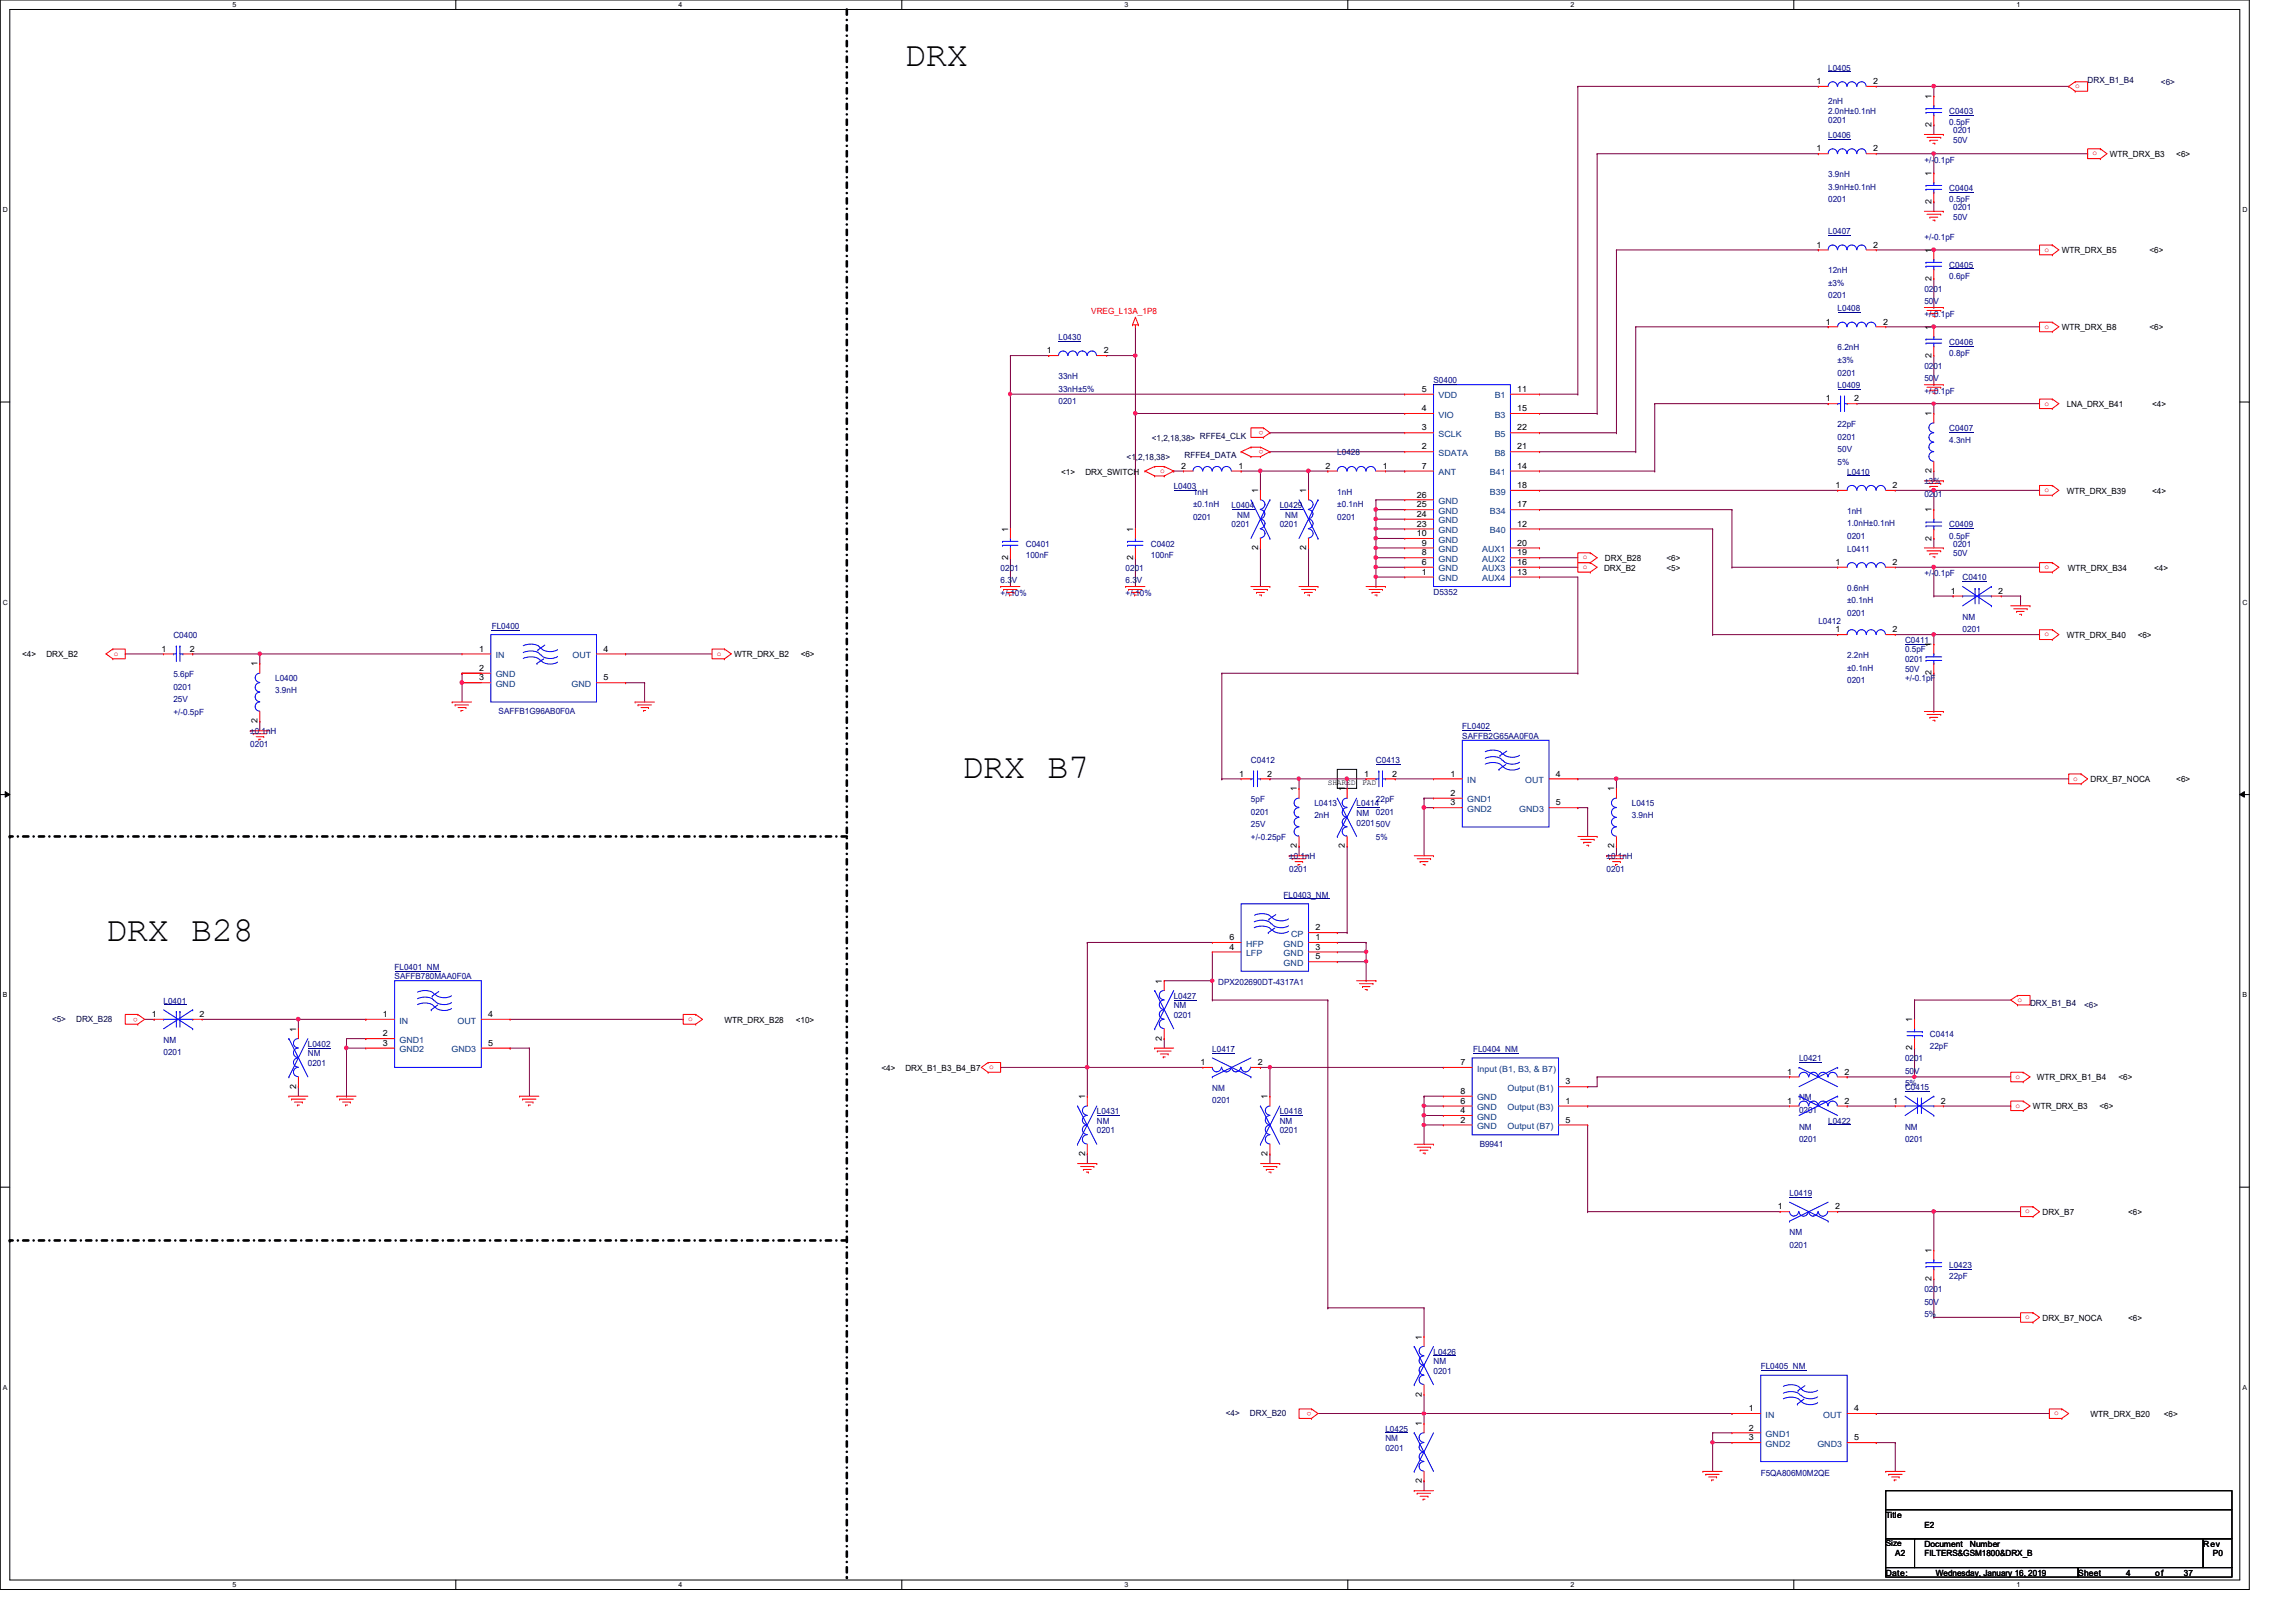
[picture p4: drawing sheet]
<svg xmlns="http://www.w3.org/2000/svg" width="297mm" height="210mm" viewBox="0 0 297 210" stroke-linecap="round" stroke-linejoin="round" font-family="sans-serif">
<defs><g id="words">
<g font-size="4.5">
<text x="117" y="8.6">DRX</text>
<text x="124.5" y="100.7">DRX B7</text>
<text x="13.7" y="121.8">DRX B28</text>
</g>
<g font-size="1.1">
<text x="235" y="10.9">1</text>
<text x="242.4" y="10.9">2</text>
<text x="249.9" y="16.4" transform="rotate(-90 249.9 16.4)">2</text>
<text x="249.9" y="12.8" transform="rotate(-90 249.9 12.8)">1</text>
<text x="235" y="19.6">1</text>
<text x="242.4" y="19.6">2</text>
<text x="249.9" y="22.7" transform="rotate(-90 249.9 22.7)">1</text>
<text x="273" y="20.3">WTR_DRX_B3</text>
<text x="281.6" y="20.3">&lt;6&gt;</text>
<text x="249.9" y="26.4" transform="rotate(-90 249.9 26.4)">2</text>
<text x="235" y="32">1</text>
<text x="242.4" y="32">2</text>
<text x="249.9" y="32.7" transform="rotate(-90 249.9 32.7)">1</text>
<text x="266.7" y="32.8">WTR_DRX_B5</text>
<text x="278.1" y="32.8">&lt;6&gt;</text>
<text x="236.2" y="42">1</text>
<text x="243.6" y="42">2</text>
<text x="249.9" y="36.4" transform="rotate(-90 249.9 36.4)">2</text>
<text x="135.4" y="45.7">1</text>
<text x="142.8" y="45.7">2</text>
<text x="249.9" y="46.3" transform="rotate(-90 249.9 46.3)">2</text>
<text x="249.9" y="42.7" transform="rotate(-90 249.9 42.7)">1</text>
<text x="266.7" y="42.8">WTR_DRX_B8</text>
<text x="278.1" y="42.8">&lt;6&gt;</text>
<text x="183.9" y="53.2">4</text>
<text x="183.9" y="50.7">5</text>
<text x="196.3" y="50.7">11</text>
<text x="196.3" y="53.2">15</text>
<text x="236.2" y="51.9">1</text>
<text x="239.9" y="51.9">2</text>
<text x="249.9" y="53.8" transform="rotate(-90 249.9 53.8)">1</text>
<text x="267.4" y="52.7">LNA_DRX_B41</text>
<text x="278.4" y="52.7">&lt;4&gt;</text>
<text x="183.9" y="58.2">2</text>
<text x="183.9" y="55.7">3</text>
<text x="196.3" y="58.2">21</text>
<text x="196.3" y="55.7">22</text>
<text x="137.3" y="61.4">&lt;1&gt;</text>
<text x="140.4" y="61.4">DRX_SWITCH</text>
<text x="152.8" y="60.7">2</text>
<text x="160.2" y="60.7">1</text>
<text x="162.8" y="63.8" transform="rotate(-90 162.8 63.8)">1</text>
<text x="169" y="63.8" transform="rotate(-90 169 63.8)">1</text>
<text x="171.5" y="60.7">2</text>
<text x="178.9" y="60.7">1</text>
<text x="183.3" y="65.7">25</text>
<text x="183.3" y="64.4">26</text>
<text x="183.9" y="60.7">7</text>
<text x="196.3" y="60.7">14</text>
<text x="196.3" y="65.7">17</text>
<text x="196.3" y="63.2">18</text>
<text x="237.4" y="63.2">1</text>
<text x="244.9" y="63.2">2</text>
<text x="249.9" y="61.3" transform="rotate(-90 249.9 61.3)">2</text>
<text x="267.4" y="63.9">WTR_DRX_B39</text>
<text x="278.4" y="63.9">&lt;4&gt;</text>
<text x="130.4" y="68.8" transform="rotate(-90 130.4 68.8)">1</text>
<text x="146.6" y="68.8" transform="rotate(-90 146.6 68.8)">1</text>
<text x="162.8" y="71.2" transform="rotate(-90 162.8 71.2)">2</text>
<text x="169" y="71.2" transform="rotate(-90 169 71.2)">2</text>
<text x="183.3" y="69.4">10</text>
<text x="183.3" y="68.2">23</text>
<text x="183.3" y="66.9">24</text>
<text x="183.9" y="71.9">8</text>
<text x="183.9" y="70.6">9</text>
<text x="196.3" y="68.2">12</text>
<text x="196.3" y="71.9">19</text>
<text x="196.3" y="70.6">20</text>
<text x="249.9" y="70" transform="rotate(-90 249.9 70)">2</text>
<text x="249.9" y="66.3" transform="rotate(-90 249.9 66.3)">1</text>
<text x="130.4" y="72.4" transform="rotate(-90 130.4 72.4)">2</text>
<text x="146.6" y="72.4" transform="rotate(-90 146.6 72.4)">2</text>
<text x="183.9" y="74.4">1</text>
<text x="183.9" y="73.1">6</text>
<text x="196.3" y="74.4">13</text>
<text x="196.3" y="73.1">16</text>
<text x="207.5" y="73.9">DRX_B2</text>
<text x="207.6" y="72.6">DRX_B28</text>
<text x="215.6" y="72.6">&lt;6&gt;</text>
<text x="215.6" y="73.9">&lt;5&gt;</text>
<text x="237.4" y="73.1">1</text>
<text x="244.9" y="73.1">2</text>
<text x="252.4" y="76.8">1</text>
<text x="258.5" y="76.8">2</text>
<text x="267.5" y="73.9">WTR_DRX_B34</text>
<text x="278.7" y="73.9">&lt;4&gt;</text>
<text x="237.4" y="81.8">1</text>
<text x="244.9" y="81.8">2</text>
<text x="249.9" y="83.7" transform="rotate(-90 249.9 83.7)">1</text>
<text x="267.4" y="82.5">WTR_DRX_B40</text>
<text x="276.6" y="82.5">&lt;6&gt;</text>
<text x="2.9" y="85">&lt;4&gt;</text>
<text x="6" y="85">DRX_B2</text>
<text x="20.9" y="84.3">1</text>
<text x="24.6" y="84.3">2</text>
<text x="33.3" y="86.2" transform="rotate(-90 33.3 86.2)">1</text>
<text x="62" y="84.3">1</text>
<text x="62" y="86.8">2</text>
<text x="62" y="88.1">3</text>
<text x="78.1" y="84.3">4</text>
<text x="78.1" y="88.1">5</text>
<text x="95" y="85">WTR_DRX_B2</text>
<text x="103.6" y="85">&lt;6&gt;</text>
<text x="249.9" y="87.4" transform="rotate(-90 249.9 87.4)">2</text>
<text x="33.3" y="93.6" transform="rotate(-90 33.3 93.6)">2</text>
<text x="160.3" y="100.5">1</text>
<text x="164" y="100.5">2</text>
<text x="176.5" y="100.5">1</text>
<text x="180.1" y="100.5">2</text>
<text x="187.7" y="100.5">1</text>
<text x="201.3" y="100.5">4</text>
<text x="270.5" y="101.2">DRX_B7_NOCA</text>
<text x="281.6" y="101.2">&lt;6&gt;</text>
<text x="167.8" y="102.4" transform="rotate(-90 167.8 102.4)">1</text>
<text x="174" y="102.4" transform="rotate(-90 174 102.4)">1</text>
<text x="187.7" y="104.2">3</text>
<text x="187.7" y="103">2</text>
<text x="201.3" y="104.2">5</text>
<text x="208.8" y="102.4" transform="rotate(-90 208.8 102.4)">1</text>
<text x="167.8" y="109.8" transform="rotate(-90 167.8 109.8)">2</text>
<text x="174" y="109.8" transform="rotate(-90 174 109.8)">2</text>
<text x="208.8" y="109.8" transform="rotate(-90 208.8 109.8)">2</text>
<text x="159" y="121.7">6</text>
<text x="159" y="122.9">4</text>
<text x="170.2" y="120.4">2</text>
<text x="170.2" y="121.7">1</text>
<text x="170.2" y="124.2">5</text>
<text x="170.2" y="122.9">3</text>
<text x="19.6" y="131.6">1</text>
<text x="25.8" y="131.6">2</text>
<text x="49.5" y="131.6">1</text>
<text x="63.2" y="131.6">4</text>
<text x="150.3" y="127.3" transform="rotate(-90 150.3 127.3)">1</text>
<text x="38.3" y="133.5" transform="rotate(-90 38.3 133.5)">1</text>
<text x="49.5" y="135.3">3</text>
<text x="49.5" y="134.1">2</text>
<text x="63.2" y="135.3">5</text>
<text x="93.7" y="132.3">WTR_DRX_B28</text>
<text x="103" y="132.3">&lt;10&gt;</text>
<text x="150.3" y="134.7" transform="rotate(-90 150.3 134.7)">2</text>
<text x="155.3" y="137.8">1</text>
<text x="162.7" y="137.8">2</text>
<text x="188.9" y="137.8">7</text>
<text x="247.4" y="135.9" transform="rotate(-90 247.4 135.9)">2</text>
<text x="247.4" y="132.2" transform="rotate(-90 247.4 132.2)">1</text>
<text x="38.3" y="140.9" transform="rotate(-90 38.3 140.9)">2</text>
<text x="114" y="138.6">&lt;4&gt;</text>
<text x="117.1" y="138.6">DRX_B1_B3_B4_B7</text>
<text x="140.4" y="142.2" transform="rotate(-90 140.4 142.2)">1</text>
<text x="164" y="142.2" transform="rotate(-90 164 142.2)">1</text>
<text x="188.9" y="142.8">6</text>
<text x="188.9" y="141.6">8</text>
<text x="202.5" y="142.8">1</text>
<text x="202.5" y="140.3">3</text>
<text x="231.2" y="139.1">1</text>
<text x="231.2" y="142.8">1</text>
<text x="238.6" y="139.1">2</text>
<text x="238.6" y="142.8">2</text>
<text x="244.9" y="142.8">1</text>
<text x="251.1" y="142.8">2</text>
<text x="263" y="143.6">WTR_DRX_B3</text>
<text x="263.5" y="139.8">WTR_DRX_B1_B4</text>
<text x="271.6" y="143.6">&lt;6&gt;</text>
<text x="274.1" y="139.8">&lt;6&gt;</text>
<text x="140.4" y="149.6" transform="rotate(-90 140.4 149.6)">2</text>
<text x="164" y="149.6" transform="rotate(-90 164 149.6)">2</text>
<text x="188.9" y="145.3">2</text>
<text x="188.9" y="144.1">4</text>
<text x="202.5" y="145.3">5</text>
<text x="230" y="156.5">1</text>
<text x="237.4" y="156.5">2</text>
<text x="264.2" y="157.2">DRX_B7</text>
<text x="275.3" y="157.2">&lt;6&gt;</text>
<text x="249.9" y="165.8" transform="rotate(-90 249.9 165.8)">2</text>
<text x="249.9" y="162.1" transform="rotate(-90 249.9 162.1)">1</text>
<text x="183.9" y="173.4" transform="rotate(-90 183.9 173.4)">1</text>
<text x="264.2" y="170.9">DRX_B7_NOCA</text>
<text x="275.3" y="170.9">&lt;6&gt;</text>
<text x="183.9" y="184.5" transform="rotate(-90 183.9 184.5)">1</text>
<text x="183.9" y="180.7" transform="rotate(-90 183.9 180.7)">2</text>
<text x="226.3" y="182.6">1</text>
<text x="226.3" y="185.1">2</text>
<text x="239.9" y="182.6">4</text>
<text x="270.5" y="183.4">WTR_DRX_B20</text>
<text x="279.9" y="183.4">&lt;6&gt;</text>
<text x="183.9" y="191.9" transform="rotate(-90 183.9 191.9)">2</text>
<text x="226.3" y="186.4">3</text>
<text x="239.9" y="186.4">5</text>
<text x="244" y="196.4">Title</text>
<text x="249" y="197.7">E2</text>
<text x="244" y="200.1">Size</text>
<text x="244" y="203.9">Date:</text>
<text x="245.2" y="201.4">A2</text>
<text x="249" y="200.2">Document</text>
<text x="249" y="201.4">FILTERS&amp;GSM1800&amp;DRX_B</text>
<text x="250.4" y="203.9">Wednesday, January 16, 2019</text>
<text x="254.8" y="200.2">Number</text>
<text x="268.9" y="203.9">Sheet</text>
<text x="275.1" y="203.9">4</text>
<text x="278.8" y="203.9">o f</text>
<text x="282.5" y="203.9">37</text>
<text x="285" y="200.2">Rev</text>
<text x="286.3" y="201.4">P0</text>
</g>
<g font-size="1.1" fill="#000080">
<text x="236.5" y="9.1">L0405</text>
<text x="236.5" y="13.5">2nH</text>
<text x="236.5" y="14.7">2.0nH±0.1nH</text>
<text x="236.5" y="16">0201</text>
<text x="236.5" y="17.9">L0406</text>
<text x="252.2" y="14.7">C0403</text>
<text x="252.2" y="16.2">0.5pF</text>
<text x="252.7" y="17.2">0201</text>
<text x="236.5" y="22.9">3.9nH</text>
<text x="249" y="21.1">+/-0.1pF</text>
<text x="252.7" y="18.5">50V</text>
<text x="236.5" y="24.6">3.9nH±0.1nH</text>
<text x="236.5" y="26.2">0201</text>
<text x="252.2" y="24.7">C0404</text>
<text x="252.2" y="26.2">0.5pF</text>
<text x="252.7" y="27.2">0201</text>
<text x="252.7" y="28.4">50V</text>
<text x="236.5" y="30.3">L0407</text>
<text x="236.5" y="35.4">12nH</text>
<text x="249" y="31">+/-0.1pF</text>
<text x="252.2" y="34.6">C0405</text>
<text x="236.5" y="37">±3%</text>
<text x="236.5" y="38.6">0201</text>
<text x="237.7" y="40.3">L0408</text>
<text x="249" y="37.8">0201</text>
<text x="249" y="39.4">50V</text>
<text x="249" y="41">+/-0.1pF</text>
<text x="252.2" y="36.2">0.6pF</text>
<text x="136.9" y="44">L0430</text>
<text x="237.7" y="45.3">6.2nH</text>
<text x="237.7" y="46.9">±3%</text>
<text x="249" y="47.7">0201</text>
<text x="252.2" y="44.6">C0406</text>
<text x="252.2" y="46.1">0.8pF</text>
<text x="136.9" y="49.1">33nH</text>
<text x="136.9" y="50.7">33nH±5%</text>
<text x="136.9" y="52.3">0201</text>
<text x="185.5" y="49.6">S0400</text>
<text x="237.7" y="50.2">L0409</text>
<text x="237.7" y="48.6">0201</text>
<text x="249" y="49.3">50V</text>
<text x="249" y="51">+/-0.1pF</text>
<text x="173" y="58.9">L0428</text>
<text x="237.7" y="55.3">22pF</text>
<text x="237.7" y="56.9">0201</text>
<text x="237.7" y="58.5">50V</text>
<text x="252.2" y="55.8">C0407</text>
<text x="252.2" y="57.3">4.3nH</text>
<text x="151.8" y="63.3">L0403</text>
<text x="154.3" y="64">1nH</text>
<text x="154.3" y="65.6">±0.1nH</text>
<text x="159.3" y="65.7">L0404</text>
<text x="165.6" y="65.7">L0429</text>
<text x="173" y="64">1nH</text>
<text x="173" y="65.6">±0.1nH</text>
<text x="237.7" y="60.2">5%</text>
<text x="239" y="61.4">L0410</text>
<text x="249" y="62.7">±3%</text>
<text x="249" y="64.3">0201</text>
<text x="132.7" y="70.7">C0401</text>
<text x="148.9" y="70.7">C0402</text>
<text x="154.3" y="67.3">0201</text>
<text x="159.3" y="68.2">0201</text>
<text x="160.1" y="67">NM</text>
<text x="165.6" y="68.2">0201</text>
<text x="166.3" y="67">NM</text>
<text x="173" y="67.3">0201</text>
<text x="239" y="71.4">L0411</text>
<text x="239" y="66.5">1nH</text>
<text x="239" y="68.1">1.0nH±0.1nH</text>
<text x="239" y="69.7">0201</text>
<text x="252.2" y="68.2">C0409</text>
<text x="252.2" y="69.7">0.5pF</text>
<text x="252.7" y="70.7">0201</text>
<text x="252.7" y="72">50V</text>
<text x="129.5" y="73.9">0201</text>
<text x="129.5" y="75.5">6.3V</text>
<text x="129.5" y="77.1">+/-10%</text>
<text x="132.7" y="72.2">100nF</text>
<text x="145.6" y="73.9">0201</text>
<text x="145.6" y="75.5">6.3V</text>
<text x="145.6" y="77.1">+/-10%</text>
<text x="148.9" y="72.2">100nF</text>
<text x="185.5" y="77">D5352</text>
<text x="239" y="76.5">0.6nH</text>
<text x="249" y="74.6">+/-0.1pF</text>
<text x="253.9" y="75.1">C0410</text>
<text x="22.4" y="82.5">C0400</text>
<text x="63.6" y="81.4">FL0400</text>
<text x="235.2" y="80.7">L0412</text>
<text x="239" y="78.1">±0.1nH</text>
<text x="239" y="79.7">0201</text>
<text x="246.5" y="83.2">C0411</text>
<text x="253.9" y="80.2">NM</text>
<text x="253.9" y="81.8">0201</text>
<text x="22.4" y="87.7">5.6pF</text>
<text x="22.4" y="89.3">0201</text>
<text x="35.6" y="88.2">L0400</text>
<text x="35.6" y="89.7">3.9nH</text>
<text x="239" y="85.2">2.2nH</text>
<text x="239" y="86.8">±0.1nH</text>
<text x="239" y="88.4">0201</text>
<text x="246.5" y="84.4">0.5pF</text>
<text x="246.5" y="85.7">0201</text>
<text x="246.5" y="86.9">50V</text>
<text x="246.5" y="88.2">+/-0.1pF</text>
<text x="22.4" y="90.9">25V</text>
<text x="22.4" y="92.5">+/-0.5pF</text>
<text x="32.4" y="95">±0.1nH</text>
<text x="64.5" y="92.4">SAFFB1G96AB0F0A</text>
<text x="189.2" y="94.4">FL0402</text>
<text x="189.2" y="95.6">SAFFB2G65AA0F0A</text>
<text x="32.4" y="96.6">0201</text>
<text x="161.8" y="98.8">C0412</text>
<text x="178" y="98.8">C0413</text>
<text x="161.8" y="103.8">5pF</text>
<text x="161.8" y="105.5">0201</text>
<text x="161.8" y="107.1">25V</text>
<text x="170" y="104.4">L0413</text>
<text x="170" y="105.8">2nH</text>
<text x="175.5" y="104.4">L0414</text>
<text x="175.5" y="105.6">NM</text>
<text x="175.5" y="106.8">020150V</text>
<text x="178" y="103.8">22pF</text>
<text x="178" y="105.5">0201</text>
<text x="211.1" y="104.4">L0415</text>
<text x="211.1" y="105.8">3.9nH</text>
<text x="161.8" y="108.7">+/-0.25pF</text>
<text x="166.8" y="111.2">±0.1nH</text>
<text x="166.8" y="112.8">0201</text>
<text x="178" y="108.7">5%</text>
<text x="207.9" y="111.2">±0.1nH</text>
<text x="207.9" y="112.8">0201</text>
<text x="166.1" y="116.2">FL0403_NM</text>
<text x="51.1" y="125.5">FL0401_NM</text>
<text x="21.2" y="129.9">L0401</text>
<text x="51.1" y="126.7">SAFFB780MAA0F0A</text>
<text x="151.8" y="129.2">L0427</text>
<text x="151.8" y="130.5">NM</text>
<text x="151.8" y="131.7">0201</text>
<text x="157.6" y="127.5">DPX202690DT-4317A1</text>
<text x="21.2" y="135">NM</text>
<text x="21.2" y="136.6">0201</text>
<text x="39.8" y="135.5">L0402</text>
<text x="39.8" y="136.7">NM</text>
<text x="39.8" y="138">0201</text>
<text x="156.8" y="136.1">L0417</text>
<text x="190.6" y="136.2">FL0404_NM</text>
<text x="232.7" y="137.3">L0421</text>
<text x="246.5" y="137.3">0201</text>
<text x="249.7" y="134.2">C0414</text>
<text x="249.7" y="135.7">22pF</text>
<text x="156.8" y="141.2">NM</text>
<text x="156.8" y="142.8">0201</text>
<text x="232.7" y="142.4">NM</text>
<text x="246.5" y="141.1">C0415</text>
<text x="246.5" y="138.9">50V</text>
<text x="246.5" y="140.5">5%</text>
<text x="141.9" y="144.2">L0431</text>
<text x="141.9" y="145.4">NM</text>
<text x="141.9" y="146.6">0201</text>
<text x="165.6" y="144.2">L0418</text>
<text x="165.6" y="145.4">NM</text>
<text x="165.6" y="146.6">0201</text>
<text x="191.4" y="148.4">B9941</text>
<text x="232.7" y="144.1">0201</text>
<text x="232.7" y="146.2">NM</text>
<text x="232.7" y="147.8">0201</text>
<text x="236.5" y="145.4">L0422</text>
<text x="246.5" y="146.2">NM</text>
<text x="246.5" y="147.8">0201</text>
<text x="231.5" y="154.8">L0419</text>
<text x="231.5" y="159.9">NM</text>
<text x="231.5" y="161.5">0201</text>
<text x="249" y="167.2">0201</text>
<text x="252.2" y="164.1">L0423</text>
<text x="252.2" y="165.6">22pF</text>
<text x="249" y="168.8">50V</text>
<text x="249" y="170.4">5%</text>
<text x="185.5" y="175.3">L0426</text>
<text x="185.5" y="176.5">NM</text>
<text x="185.5" y="177.8">0201</text>
<text x="227.8" y="177.2">FL0405_NM</text>
<text x="179.2" y="185.3">L0425</text>
<text x="179.2" y="186.5">NM</text>
<text x="179.2" y="187.7">0201</text>
<text x="227.8" y="191">F5QA806M0M2QE</text>
</g>
<g font-size="1.1" fill="#000040">
<text x="270.1" y="10.8">DRX_B1_B4</text>
<text x="279.6" y="11">&lt;6&gt;</text>
<text x="145.8" y="59.5">&lt;1,2,18,38&gt;</text>
<text x="149" y="57.1">&lt;1,2,18,38&gt; RFFE4_CLK</text>
<text x="153.2" y="59.3">RFFE4_DATA</text>
<text x="262.6" y="130.2">DRX_B1_B4</text>
<text x="269.6" y="130.5">&lt;6&gt;</text>
<text x="6.7" y="132.2">&lt;5&gt;</text>
<text x="9.9" y="132.2">DRX_B28</text>
<text x="158.6" y="183.3">&lt;4&gt;</text>
<text x="161.7" y="183.3">DRX_B20</text>
</g>
<text font-size="1.1" fill="#f00" x="141.2" y="40.6">VREG_L13A_1P8</text>
<g font-size="1.1" fill="#004080">
<text x="186.1" y="51.6">VDD</text>
<text x="193.4" y="51.6">B1</text>
<text x="186.1" y="59">SDATA</text>
<text x="186.1" y="56.6">SCLK</text>
<text x="186.1" y="54.1">VIO</text>
<text x="193.4" y="54.1">B3</text>
<text x="193.4" y="59">B8</text>
<text x="193.4" y="56.6">B5</text>
<text x="186.1" y="61.5">ANT</text>
<text x="186.1" y="65.2">GND</text>
<text x="192.7" y="61.5">B41</text>
<text x="192.7" y="64">B39</text>
<text x="186.1" y="71.5">GND</text>
<text x="186.1" y="70.2">GND</text>
<text x="186.1" y="69">GND</text>
<text x="186.1" y="67.7">GND</text>
<text x="186.1" y="66.5">GND</text>
<text x="191.8" y="71.5">AUX1</text>
<text x="192.7" y="69">B40</text>
<text x="192.7" y="66.5">B34</text>
<text x="186.1" y="75.2">GND</text>
<text x="186.1" y="74">GND</text>
<text x="186.1" y="72.7">GND</text>
<text x="191.8" y="75.2">AUX4</text>
<text x="191.8" y="74">AUX3</text>
<text x="191.8" y="72.7">AUX2</text>
<text x="64.1" y="85.2">IN</text>
<text x="64.1" y="87.7">GND</text>
<text x="64.1" y="88.9">GND</text>
<text x="74" y="88.9">GND</text>
<text x="74.1" y="85.2">OUT</text>
<text x="189.8" y="101.3">IN</text>
<text x="197.3" y="101.3">OUT</text>
<text x="189.8" y="105.1">GND2</text>
<text x="189.8" y="103.8">GND1</text>
<text x="196.6" y="105.1">GND3</text>
<text x="161.2" y="122.5">HFP</text>
<text x="161.2" y="123.7">LFP</text>
<text x="166.1" y="122.5">GND</text>
<text x="166.1" y="125">GND</text>
<text x="166.1" y="123.7">GND</text>
<text x="167" y="121.2">CP</text>
<text x="51.7" y="132.5">IN</text>
<text x="51.7" y="136.2">GND2</text>
<text x="51.7" y="135">GND1</text>
<text x="58.4" y="136.2">GND3</text>
<text x="59.2" y="132.5">OUT</text>
<text x="191.1" y="138.7">Input (B1, B3, &amp; B7)</text>
<text x="191.1" y="143.7">GND</text>
<text x="191.1" y="142.4">GND</text>
<text x="195" y="143.7">Output (B3)</text>
<text x="195" y="141.2">Output (B1)</text>
<text x="191.1" y="146.1">GND</text>
<text x="191.1" y="144.9">GND</text>
<text x="195" y="146.1">Output (B7)</text>
<text x="228.4" y="183.5">IN</text>
<text x="228.4" y="186">GND1</text>
<text x="235.9" y="183.5">OUT</text>
<text x="228.4" y="187.2">GND2</text>
<text x="235.1" y="187.2">GND3</text>
</g>
<g font-size="1" fill="#f00">
<text x="268.5" y="11.4">o</text>
<text x="270.7" y="20.1">o</text>
<text x="264.5" y="32.6">o</text>
<text x="264.5" y="42.5">o</text>
<text x="264.5" y="52.5">o</text>
<text x="163.4" y="55.8" transform="rotate(180 163.4 55.8)">o</text>
<text x="163.4" y="58.3" transform="rotate(180 163.4 58.3)">o</text>
<text x="150.1" y="61.2">o</text>
<text x="264.5" y="63.7">o</text>
<text x="204.8" y="73.7">o</text>
<text x="204.8" y="72.4">o</text>
<text x="264.5" y="73.7">o</text>
<text x="264.5" y="82.3">o</text>
<text x="14.7" y="84.8">o</text>
<text x="92.7" y="84.8">o</text>
<text x="268.2" y="101">o</text>
<text x="17.8" y="131.7" transform="rotate(180 17.8 131.7)">o</text>
<text x="261" y="129.7">o</text>
<text x="89" y="132.1">o</text>
<text x="128" y="138.3">o</text>
<text x="260.8" y="143.3">o</text>
<text x="260.8" y="139.6">o</text>
<text x="262" y="157">o</text>
<text x="262" y="170.7">o</text>
<text x="169.7" y="182.7" transform="rotate(180 169.7 182.7)">o</text>
<text x="265.8" y="183.2">o</text>
</g>
<g font-size="1">
<text x="171.8" y="101.6">SHARED</text>
<text x="176.2" y="101.6">PAD</text>
</g>
<g font-size=".9">
<text x="30.1" y=".9">5</text>
<text x="87.8" y=".9">4</text>
<text x="145.5" y=".9">3</text>
<text x="203.2" y=".9">2</text>
<text x="260.9" y=".9">1</text>
<text x=".4" y="27.4">D</text>
<text x="290.1" y="27.4">D</text>
<text x=".4" y="78.2">C</text>
<text x="290.1" y="78.2">C</text>
<text x=".4" y="129">B</text>
<text x="290.1" y="129">B</text>
<text x=".4" y="179.8">A</text>
<text x="290.1" y="179.8">A</text>
<text x="30.1" y="205.4">5</text>
<text x="87.8" y="205.4">4</text>
<text x="145.5" y="205.4">3</text>
<text x="203.2" y="205.4">2</text>
<text x="260.9" y="205.4">1</text>
</g>
</g></defs>
<path d="M0 0h291v205.7h-291zM1.3 1.2h288.5v203.3h-288.5z" fill="none" stroke="#000" stroke-width=".13"/>
<g fill="#fff">
<path d="M30.1 .1h.5v1h-.5z"/>
<path d="M30.1 204.6h.5v1h-.5z"/>
</g>
<path d="M59 0v1.2M59 204.5v1.2" fill="none" stroke="#000" stroke-width=".13"/>
<g fill="#fff">
<path d="M87.8 .1h.5v1h-.5z"/>
<path d="M87.8 204.6h.5v1h-.5z"/>
</g>
<path d="M116.7 0v1.2M116.7 204.5v1.2" fill="none" stroke="#000" stroke-width=".13"/>
<g fill="#fff">
<path d="M145.5 .1h.5v1h-.5z"/>
<path d="M145.5 204.6h.5v1h-.5z"/>
</g>
<path d="M174.4 0v1.2M174.4 204.5v1.2" fill="none" stroke="#000" stroke-width=".13"/>
<g fill="#fff">
<path d="M203.2 .1h.5v1h-.5z"/>
<path d="M203.2 204.6h.5v1h-.5z"/>
</g>
<path d="M232.1 0v1.2M232.1 204.5v1.2" fill="none" stroke="#000" stroke-width=".13"/>
<g fill="#fff">
<path d="M260.9 .1h.5v1h-.5z"/>
<path d="M260.9 204.6h.5v1h-.5z"/>
<path d="M.4 26.6h.6v1h-.6z"/>
<path d="M290.1 26.6h.6v1h-.6z"/>
<path d="M.4 77.4h.6v1h-.6z"/>
<path d="M290.1 77.4h.6v1h-.6z"/>
</g>
<path d="M0 52h1.3M289.8 52h1.2" fill="none" stroke="#000" stroke-width=".13"/>
<g fill="#fff">
<path d="M.4 128.2h.6v1h-.6z"/>
<path d="M290.1 128.2h.6v1h-.6z"/>
</g>
<path d="M0 102.8h1.3M.7 102.4l.6 .4-.6 .4zM289.8 102.8l.6-.4v.8zM289.8 102.8h1.2" fill="none" stroke="#000" stroke-width=".13"/>
<path d="M.7 102.4l.6 .4-.6 .4zM289.8 102.8l.6-.4v.8z" fill="#000"/>
<g fill="#fff">
<path d="M.4 179h.5v1h-.5z"/>
<path d="M290.1 179h.6v1h-.6z"/>
</g>
<path d="M173 99.6h2.5v2.4h-2.5zM0 153.6h1.3M289.8 153.6h1.2" fill="none" stroke="#000" stroke-width=".13"/>
<path d="M109.6 1.2v202.9M109.6 108.2h-108.3M109.6 160.5h-108.3" fill="none" stroke="#000" stroke-width=".34" stroke-dasharray=".7 .7 0 .7"/>
<g fill="#000" stroke-dasharray=".7 .7 0 .7">
<circle cx="1.3" cy="108.2" r=".17"/>
<circle cx="1.3" cy="160.5" r=".17"/>
<circle cx="109.6" cy="204.1" r=".17"/>
</g>
<path d="M184.2 182.9h.1M184.2 191.6h.1M184.2 182.9v1.3M184.2 191.6v1.3M221.6 186.7h.1M221.6 185.4h.1M221.6 185.4v5M221.6 186.7h2.5M242.7 182.9h.1M242.7 182.9h22.4" fill="none" stroke="#800040" stroke-width=".13"/>
<path d="M221.4 186.5h.3l.1 .1-.1 .2-.2 .1-.1-.1z" fill-rule="evenodd" fill="#f0f"/>
<path d="M221.4 186.5h.3l.1 .1-.1 .2-.2 .1-.1-.1z" fill="none" stroke="#f0f" stroke-width=".13"/>
<g fill="none" stroke="#800040" stroke-width=".13">
<path d="M33.6 93.3h.1M33.6 84.6h.1M33.6 84.6h26.2M33.6 84.6v1.3M33.6 93.3v1.3M59.8 87.1h.1M59.8 88.3h.1M59.8 87.1h2.5M59.8 87.1v1.2M59.8 88.3h2.5M80.9 84.6h.1M80.9 84.6h11.2"/>
<path d="M221.6 185.4h.1M221.6 185.4h2.5"/>
</g>
<path d="M33.5 84.4h.2l.1 .2-.1 .2h-.1h-.1z" fill-rule="evenodd" fill="#f0f"/>
<path d="M33.5 84.4h.2l.1 .2-.1 .2h-.1h-.1z" fill="none" stroke="#f0f" stroke-width=".13"/>
<path d="M59.8 88.3h.1M59.8 88.3v2.5" fill="none" stroke="#800040" stroke-width=".13"/>
<path d="M59.6 88.2h.3l.1 .1-.1 .2-.2 .1-.1-.1z" fill-rule="evenodd" fill="#f0f"/>
<path d="M59.6 88.2h.3l.1 .1-.1 .2-.2 .1-.1-.1z" fill="none" stroke="#f0f" stroke-width=".13"/>
<g fill="none" stroke="#800040" stroke-width=".13">
<path d="M16.2 84.6h.1M16.2 84.6h5M24.9 84.6h.1M24.9 84.6h8.7M80.9 88.3h.1M80.9 88.3h2.5M83.4 88.3h.1M83.4 88.3v2.5M26.2 131.9h21.1M38.6 131.9h.1M38.6 131.9v1.2M47.3 131.9h.1"/>
<path d="M66 131.9h22.4M88.4 131.9h.1M38.6 140.6h.1M38.6 140.6v1.3M242.7 186.7h.1M242.7 186.7h2.5M245.2 186.7h.1M245.2 186.7v3.7"/>
</g>
<path d="M38.4 131.7h.3l.1 .2-.1 .1-.1 .1-.2-.1z" fill-rule="evenodd" fill="#f0f"/>
<path d="M38.4 131.7h.3l.1 .2-.1 .1-.1 .1-.2-.1z" fill="none" stroke="#f0f" stroke-width=".13"/>
<path d="M44.8 135.6h.1M44.8 135.6h2.5M47.3 134.4h.1M47.3 134.4h-2.5v1.2M66 135.6h.1M66 135.6h2.5M68.5 135.6h.1M68.5 135.6v6.3" fill="none" stroke="#800040" stroke-width=".13"/>
<path d="M44.6 135.4h.4v.2v.2h-.2h-.2z" fill-rule="evenodd" fill="#f0f"/>
<path d="M44.6 135.4h.4v.2v.2h-.2h-.2z" fill="none" stroke="#f0f" stroke-width=".13"/>
<path d="M44.8 135.6v6.3M163.1 138.1h.1M163.1 138.1h23.6M164.3 138.1h.1M164.3 138.1v3.8M44.8 141.9h.1M164.3 149.4h.1M164.3 149.4v1.2" fill="none" stroke="#800040" stroke-width=".13"/>
<path d="M164.1 137.9h.3l.1 .2-.1 .2h-.1h-.2z" fill-rule="evenodd" fill="#f0f"/>
<path d="M164.1 137.9h.3l.1 .2-.1 .2h-.1h-.2z" fill="none" stroke="#f0f" stroke-width=".13"/>
<path d="M129.5 138.1h.1M129.5 138.1h26.1M140.7 138.1h.1" fill="none" stroke="#800040" stroke-width=".13"/>
<path d="M140.5 137.9h.3l.1 .2-.1 .2h-.2h-.1z" fill-rule="evenodd" fill="#f0f"/>
<path d="M140.5 137.9h.3l.1 .2-.1 .2h-.2h-.1z" fill="none" stroke="#f0f" stroke-width=".13"/>
<path d="M206.6 139.4h.1M206.6 139.4v1.2h-1.2M184.2 145.6h.1M184.2 141.9h.1M184.2 141.9v1.2M184.2 145.6v2.5M205.4 140.6h.1M205.4 143.1h.1M205.4 143.1h26.1" fill="none" stroke="#800040" stroke-width=".13"/>
<path d="M184 142.9h.4v.2v.1l-.2 .1-.2-.1z" fill-rule="evenodd" fill="#f0f"/>
<path d="M184 142.9h.4v.2v.1l-.2 .1-.2-.1z" fill="none" stroke="#f0f" stroke-width=".13"/>
<path d="M184.2 141.9h.1M184.2 143.1h.1M184.2 144.4h.1M184.2 141.9h2.5M184.2 143.1h2.5M184.2 143.1v2.5M184.2 144.4h2.5" fill="none" stroke="#800040" stroke-width=".13"/>
<path d="M184 145.4h.4v.2v.1l-.2 .1-.2-.1z" fill-rule="evenodd" fill="#f0f"/>
<path d="M184 145.4h.4v.2v.1l-.2 .1-.2-.1z" fill="none" stroke="#f0f" stroke-width=".13"/>
<path d="M184 144.2h.4v.1v.2l-.2 .1-.2-.1z" fill-rule="evenodd" fill="#f0f"/>
<path d="M184 144.2h.4v.1v.2l-.2 .1-.2-.1z" fill="none" stroke="#f0f" stroke-width=".13"/>
<path d="M206.6 139.4h24.9M231.5 139.4h.1M184.2 145.6h.1M184.2 145.6h2.5M205.4 145.6h.1M205.4 145.6v11.2M250.2 156.8h.1M250.2 156.8v5M250.2 156.8h11.2M261.4 156.8h.1" fill="none" stroke="#800040" stroke-width=".13"/>
<path d="M250 156.6h.3l.1 .2-.1 .1-.2 .1-.1-.1z" fill-rule="evenodd" fill="#f0f"/>
<path d="M250 156.6h.3l.1 .2-.1 .1-.2 .1-.1-.1z" fill="none" stroke="#f0f" stroke-width=".13"/>
<path d="M130.7 46h5M135.7 46h.1M146.9 53.5h.1M146.9 46v7.5" fill="none" stroke="#800040" stroke-width=".13"/>
<path d="M146.7 53.3h.3l.1 .2-.1 .1-.1 .1-.2-.1z" fill-rule="evenodd" fill="#f0f"/>
<path d="M146.7 53.3h.3l.1 .2-.1 .1-.1 .1-.2-.1z" fill="none" stroke="#f0f" stroke-width=".13"/>
<path d="M250.2 39.8h.1M250.2 36.1v3.7M250.2 32.3h13.7M263.9 32.3h.1" fill="none" stroke="#800040" stroke-width=".13"/>
<path d="M250 32.1h.3l.1 .2-.1 .2-.2 .1-.1-.1z" fill-rule="evenodd" fill="#f0f"/>
<path d="M250 32.1h.3l.1 .2-.1 .2-.2 .1-.1-.1z" fill="none" stroke="#f0f" stroke-width=".13"/>
<path d="M221.6 68.5v13.6M250.2 73.4h13.7M263.9 73.4h.1M221.6 82.1h.1M221.6 82.1h16.1M237.7 82.1h.1M250.2 82.1h.1M250.2 92.1h.1M250.2 82.1v1.3M250.2 87.1v5" fill="none" stroke="#800040" stroke-width=".13"/>
<path d="M250 73.2h.3l.1 .2-.1 .1-.2 .1-.1-.1z" fill-rule="evenodd" fill="#f0f"/>
<path d="M250 73.2h.3l.1 .2-.1 .1-.2 .1-.1-.1z" fill="none" stroke="#f0f" stroke-width=".13"/>
<path d="M250.2 82.1h13.7M263.9 82.1h.1" fill="none" stroke="#800040" stroke-width=".13"/>
<path d="M250 81.9h.3l.1 .2-.1 .2h-.2h-.1z" fill-rule="evenodd" fill="#f0f"/>
<path d="M250 81.9h.3l.1 .2-.1 .2h-.2h-.1z" fill="none" stroke="#f0f" stroke-width=".13"/>
<path d="M250.2 49.8h.1M250.2 46v3.8M250.2 42.3h13.7M263.9 42.3h.1" fill="none" stroke="#800040" stroke-width=".13"/>
<path d="M250 42.1h.3l.1 .1-.1 .2-.2 .1-.1-.1z" fill-rule="evenodd" fill="#f0f"/>
<path d="M250 42.1h.3l.1 .1-.1 .2-.2 .1-.1-.1z" fill="none" stroke="#f0f" stroke-width=".13"/>
<g fill="none" stroke="#800040" stroke-width=".13">
<path d="M199.2 53.5h7.4M199.2 58.5h12.4M199.2 56h9.9M206.6 53.5h.1M209.1 56h.1M211.6 58.5h.1M151.8 61h.1M151.8 61h1.3M160.6 61h.1M160.6 61h2.5M163.1 61h.1M163.1 70.9h.1"/>
<path d="M163.1 61v2.5M163.1 70.9v5M178 69.7h.1M178 68.5h.1M178 67.2h.1M178 69.7h3.7M178 67.2v2.5M178 68.5h3.7M199.2 61h14.9M199.2 63.5h38.5M214.1 61h.1M237.7 63.5h.1"/>
<path d="M250.2 77.1h.1M250.2 73.4v3.7M261.4 77.1h.1M261.4 77.1v1.3"/>
</g>
<path d="M177.8 68.3h.3l.1 .1-.1 .1-.1 .1-.2-.1z" fill-rule="evenodd" fill="#f0f"/>
<path d="M177.8 68.3h.3l.1 .1-.1 .1-.1 .1-.2-.1z" fill="none" stroke="#f0f" stroke-width=".13"/>
<path d="M178 67.2h.1M178 67.2h3.7" fill="none" stroke="#800040" stroke-width=".13"/>
<path d="M177.8 67h.3l.1 .1-.1 .2-.1 .1-.2-.1z" fill-rule="evenodd" fill="#f0f"/>
<path d="M177.8 67h.3l.1 .1-.1 .2-.1 .1-.2-.1z" fill="none" stroke="#f0f" stroke-width=".13"/>
<path d="M163.1 61h6.2M169.3 61h.1" fill="none" stroke="#800040" stroke-width=".13"/>
<path d="M162.9 60.8h.3l.1 .1-.1 .2-.2 .1-.1-.1z" fill-rule="evenodd" fill="#f0f"/>
<path d="M162.9 60.8h.3l.1 .1-.1 .2-.2 .1-.1-.1z" fill="none" stroke="#f0f" stroke-width=".13"/>
<path d="M169.1 60.8h.3l.1 .1-.1 .2-.2 .1-.1-.1z" fill-rule="evenodd" fill="#f0f"/>
<path d="M169.1 60.8h.3l.1 .1-.1 .2-.2 .1-.1-.1z" fill="none" stroke="#f0f" stroke-width=".13"/>
<path d="M146.9 46h.1M146.9 42.3v3.7M178 74.7h.1M178 73.4v1.3M199.2 68.5h22.4M221.6 68.5h.1" fill="none" stroke="#800040" stroke-width=".13"/>
<path d="M177.8 73.2h.3l.1 .2-.1 .1-.1 .1-.2-.1z" fill-rule="evenodd" fill="#f0f"/>
<path d="M177.8 73.2h.3l.1 .2-.1 .1-.1 .1-.2-.1z" fill="none" stroke="#f0f" stroke-width=".13"/>
<path d="M177.8 74.5h.3l.1 .1-.1 .2h-.1h-.2z" fill-rule="evenodd" fill="#f0f"/>
<path d="M177.8 74.5h.3l.1 .1-.1 .2h-.1h-.2z" fill="none" stroke="#f0f" stroke-width=".13"/>
<path d="M178 73.4h.1M178 72.2h.1M178 70.9h.1M178 73.4h3.7M178 70.9v2.5M178 72.2h3.7" fill="none" stroke="#800040" stroke-width=".13"/>
<path d="M177.8 72h.3l.1 .1-.1 .2-.1 .1-.2-.1z" fill-rule="evenodd" fill="#f0f"/>
<path d="M177.8 72h.3l.1 .1-.1 .2-.1 .1-.2-.1z" fill="none" stroke="#f0f" stroke-width=".13"/>
<path d="M177.8 70.8h.3l.1 .1-.1 .1-.1 .1-.2-.1z" fill-rule="evenodd" fill="#f0f"/>
<path d="M177.8 70.8h.3l.1 .1-.1 .1-.1 .1-.2-.1z" fill="none" stroke="#f0f" stroke-width=".13"/>
<path d="M178 70.9h.1M178 69.7h.1M178 70.9h3.7M178 69.7v1.2" fill="none" stroke="#800040" stroke-width=".13"/>
<path d="M177.8 69.5h.3l.1 .1-.1 .2-.1 .1-.2-.1z" fill-rule="evenodd" fill="#f0f"/>
<path d="M177.8 69.5h.3l.1 .1-.1 .2-.1 .1-.2-.1z" fill="none" stroke="#f0f" stroke-width=".13"/>
<g fill="none" stroke="#800040" stroke-width=".13">
<path d="M130.7 46h.1M130.7 51h.1M130.7 46v22.5M130.7 51h51M146.9 53.5h.1M146.9 53.5v15M146.9 53.5h34.8M164.3 58.5h.1M164.3 56h.1M164.3 58.5h17.4M164.3 56h17.4M130.7 72.2h.1"/>
<path d="M130.7 72.2v3.7M146.9 72.2h.1M146.9 72.2v3.7M199.2 73.4h.1M199.2 73.4h4.9"/>
</g>
<path d="M130.5 50.8h.3l.1 .2-.1 .1-.1 .1-.2-.1z" fill-rule="evenodd" fill="#f0f"/>
<path d="M130.5 50.8h.3l.1 .2-.1 .1-.1 .1-.2-.1z" fill="none" stroke="#f0f" stroke-width=".13"/>
<g fill="none" stroke="#800040" stroke-width=".13">
<path d="M204.1 11.2h.1M204.1 11.2v39.8M204.1 11.2h31.1M206.6 19.9h.1M206.6 19.9h28.6M206.6 19.9v33.6M235.2 11.2h.1M235.2 19.9h.1M250.2 11.2h.1M250.2 16.2h.1M250.2 19.9h.1M250.2 11.2v1.2"/>
<path d="M250.2 16.2v1.2M250.2 19.9v2.5M209.1 32.3h.1M209.1 32.3h26.1M209.1 32.3v23.7M235.2 32.3h.1M250.2 26.1h.1M250.2 26.1v1.2M199.2 51h4.9M204.1 51h.1M211.6 42.3h.1M211.6 42.3h24.9"/>
<path d="M211.6 42.3v16.2M236.5 42.3h.1M250.2 52.2h.1M250.2 52.2v1.3M199.2 74.7h.1M199.2 74.7h4.9"/>
</g>
<path d="M250 52.1h.3l.1 .1-.1 .2-.2 .1-.1-.1z" fill-rule="evenodd" fill="#f0f"/>
<path d="M250 52.1h.3l.1 .1-.1 .2-.2 .1-.1-.1z" fill="none" stroke="#f0f" stroke-width=".13"/>
<path d="M214.1 52.2h.1M214.1 52.2v8.8M250.2 63.5h13.7M263.9 63.5h.1" fill="none" stroke="#800040" stroke-width=".13"/>
<path d="M250 63.3h.3l.1 .1-.1 .2-.2 .1-.1-.1z" fill-rule="evenodd" fill="#f0f"/>
<path d="M250 63.3h.3l.1 .1-.1 .2-.2 .1-.1-.1z" fill="none" stroke="#f0f" stroke-width=".13"/>
<g fill="none" stroke="#800040" stroke-width=".13">
<path d="M214.1 52.2h22.4M236.5 52.2h.1M250.2 52.2h13.7M263.9 52.2h.1M178 66h.1M178 64.7v1.3M199.2 66h24.9M224.1 73.4h.1M224.1 66h.1M224.1 73.4h13.6M224.1 66v7.4M237.7 73.4h.1"/>
<path d="M250.2 69.7h.1M250.2 63.5h.1M250.2 63.5v2.5M250.2 69.7v1.2"/>
</g>
<path d="M177.8 65.8h.3l.1 .1-.1 .2-.1 .1-.2-.1z" fill-rule="evenodd" fill="#f0f"/>
<path d="M177.8 65.8h.3l.1 .1-.1 .2-.1 .1-.2-.1z" fill="none" stroke="#f0f" stroke-width=".13"/>
<g fill="none" stroke="#800040" stroke-width=".13">
<path d="M178 64.7h.1M178 66h.1M178 67.2h.1M178 75.9h.1M178 74.7h.1M178 64.7h3.7M178 66h3.7M178 66v1.2M178 74.7v1.2M178 74.7h3.7M164.3 100.8h.1M164.3 100.8h3.8"/>
<path d="M204.1 100.8h.1M204.1 100.8h5"/>
</g>
<path d="M167.9 100.6h.3v.2v.1l-.2 .1-.1-.1z" fill-rule="evenodd" fill="#f0f"/>
<path d="M167.9 100.6h.3v.2v.1l-.2 .1-.1-.1z" fill="none" stroke="#f0f" stroke-width=".13"/>
<path d="M158.1 100.8h.1M158.1 100.8h2.5M168.1 109.5h.1M168.1 100.8h.1M168.1 100.8v1.2M168.1 109.5v1.2M168.1 100.8h6.2M184.2 103.3h.1M184.2 103.3v1.2" fill="none" stroke="#800040" stroke-width=".13"/>
<path d="M184 104.3h.4v.2v.2h-.2h-.2z" fill-rule="evenodd" fill="#f0f"/>
<path d="M184 104.3h.4v.2v.2h-.2h-.2z" fill="none" stroke="#f0f" stroke-width=".13"/>
<g fill="none" stroke="#800040" stroke-width=".13">
<path d="M184.2 104.5h.1M184.2 103.3h.1M184.2 104.5v6.2M184.2 103.3h1.3M184.2 104.5h1.3M204.1 104.5h.1M204.1 104.5h1.3M205.4 104.5h.1M205.4 104.5v3.7M209.1 109.5h.1M209.1 100.8h.1M209.1 100.8v1.2"/>
<path d="M209.1 109.5v1.2M209.1 100.8h58.5"/>
</g>
<path d="M208.9 100.6h.4v.2v.1l-.2 .1-.2-.1z" fill-rule="evenodd" fill="#f0f"/>
<path d="M208.9 100.6h.4v.2v.1l-.2 .1-.2-.1z" fill="none" stroke="#f0f" stroke-width=".13"/>
<path d="M199.2 72.2h.1M199.2 72.2h4.9M174.3 100.8h.1M174.3 100.8h2.4M174.3 100.8v1.2M174.3 109.5v11.2M176.7 100.8h.1M180.5 100.8h.1M180.5 100.8h5M174.3 120.7h.1" fill="none" stroke="#800040" stroke-width=".13"/>
<path d="M174.1 100.6h.3l.1 .2-.1 .1-.2 .1-.1-.1z" fill-rule="evenodd" fill="#f0f"/>
<path d="M174.1 100.6h.3l.1 .2-.1 .1-.2 .1-.1-.1z" fill="none" stroke="#f0f" stroke-width=".13"/>
<path d="M140.7 122h.1M140.7 122v16.1M171.8 129.4v39.8M171.8 169.2h.1M184.2 182.9h.1M184.2 180.5v2.4M184.2 182.9h39.9M224.1 182.9h.1" fill="none" stroke="#800040" stroke-width=".13"/>
<path d="M184 182.8h.4v.1v.2h-.2h-.2z" fill-rule="evenodd" fill="#f0f"/>
<path d="M184 182.8h.4v.1v.2h-.2h-.2z" fill="none" stroke="#f0f" stroke-width=".13"/>
<path d="M250.2 19.9h19.9M270.1 19.9h.1M171.8 169.2h.1M171.8 169.2h12.4M184.2 169.2h.1M184.2 169.2v3.8" fill="none" stroke="#800040" stroke-width=".13"/>
<path d="M250 19.7h.3l.1 .2-.1 .1-.2 .1-.1-.1z" fill-rule="evenodd" fill="#f0f"/>
<path d="M250 19.7h.3l.1 .2-.1 .1-.2 .1-.1-.1z" fill="none" stroke="#f0f" stroke-width=".13"/>
<path d="M140.7 122h.1M140.7 122h16.1M156.8 126.9h.1M156.8 123.2v3.7M173 120.7h.1M173 122h3.7M173 120.7h1.3M176.7 122h.1M176.7 123.2h.1M176.7 122v1.2M239 139.4h.1M239 139.4h8.7" fill="none" stroke="#800040" stroke-width=".13"/>
<path d="M176.6 123h.3v.1v.2l-.2 .1-.1-.1z" fill-rule="evenodd" fill="#f0f"/>
<path d="M176.6 123h.3v.1v.2l-.2 .1-.1-.1z" fill="none" stroke="#f0f" stroke-width=".13"/>
<path d="M173 123.2h3.7M173 124.5h3.7M176.7 123.2h.1M176.7 124.5h.1M176.7 126.9h.1M176.7 123.2v3.7" fill="none" stroke="#800040" stroke-width=".13"/>
<path d="M176.6 124.3h.3v.1v.2h-.2h-.1z" fill-rule="evenodd" fill="#f0f"/>
<path d="M176.6 124.3h.3v.1v.2h-.2h-.1z" fill="none" stroke="#f0f" stroke-width=".13"/>
<g fill="none" stroke="#800040" stroke-width=".13">
<path d="M242.7 11.2h24.9M242.7 19.9h7.5M250.2 11.2h.1M250.2 19.9h.1M267.6 11.2h.1M242.7 32.3h7.5M250.2 32.3h.1M240.2 52.2h10M244 42.3h6.2M250.2 42.3h.1M250.2 52.2h.1M204.1 74.7v12.4"/>
<path d="M245.2 63.5h5M245.2 73.4h5M250.2 63.5h.1M250.2 73.4h.1M158.1 87.1h.1M158.1 87.1h46M158.1 87.1v13.7M204.1 87.1h.1M245.2 82.1h5M250.2 82.1h.1M158.1 100.8h.1"/>
</g>
<path d="M250 11h.3l.1 .1-.1 .2-.2 .1-.1-.1z" fill-rule="evenodd" fill="#f0f"/>
<path d="M250 11h.3l.1 .1-.1 .2-.2 .1-.1-.1z" fill="none" stroke="#f0f" stroke-width=".13"/>
<path d="M247.7 135.6h.1M247.7 139.4h.1M247.7 135.6v3.8M247.7 139.4h12.4" fill="none" stroke="#800040" stroke-width=".13"/>
<path d="M247.5 139.2h.3l.1 .2-.1 .1-.2 .1-.1-.1z" fill-rule="evenodd" fill="#f0f"/>
<path d="M247.5 139.2h.3l.1 .2-.1 .1-.2 .1-.1-.1z" fill="none" stroke="#f0f" stroke-width=".13"/>
<g fill="none" stroke="#800040" stroke-width=".13">
<path d="M169.3 61h.1M169.3 70.9h.1M169.3 61h2.5M169.3 61v2.5M169.3 70.9v5M171.8 61h.1M179.2 61h2.5M181.7 61h.1M150.6 134.4h.1M150.6 134.4v1.2M150.6 126.9h6.2M156.8 126.9h.1"/>
<path d="M156.8 129.4h15M171.8 129.4h.1M247.7 129.4h.1M247.7 129.4h12.4M247.7 129.4v2.5M205.4 156.8h.1M205.4 156.8h24.9M237.7 156.8h12.5M239 143.1h.1M239 143.1h6.2M250.2 156.8h.1M250.2 170.5h.1"/>
<path d="M250.2 165.5v5M250.2 170.5h11.2M261.4 170.5h.1M170.5 182.9h13.7M184.2 182.9h.1"/>
</g>
<path d="M156.6 126.8h.4l.1 .1-.1 .2h-.2h-.2z" fill-rule="evenodd" fill="#f0f"/>
<path d="M156.6 126.8h.4l.1 .1-.1 .2h-.2h-.2z" fill="none" stroke="#f0f" stroke-width=".13"/>
<path d="M143.2 46h3.7M146.9 46h.1M156.8 129.4h.1M156.8 126.9v2.5" fill="none" stroke="#800040" stroke-width=".13"/>
<path d="M146.7 45.9h.3l.1 .1-.1 .2h-.1h-.2z" fill-rule="evenodd" fill="#f0f"/>
<path d="M146.7 45.9h.3l.1 .1-.1 .2h-.1h-.2z" fill="none" stroke="#f0f" stroke-width=".13"/>
<g fill="none" stroke="#800040" stroke-width=".13">
<path d="M250.2 62.2h.1M250.2 77.1h2.5M250.2 61v1.2M252.7 77.1h.1M258.9 77.1h2.5M261.4 77.1h.1M18.7 131.9h1.2M19.9 131.9h.1M140.7 138.1h.1M140.7 138.1v3.8M140.7 149.4h.1M140.7 149.4v1.2"/>
<path d="M251.4 143.1h8.7M260.1 143.1h.1"/>
</g>
<g fill="none" stroke="#f00" stroke-width=".13">
<path d="M235.2 11.2h.1M235.2 19.9h.1M235.2 11.2h1.3M235.2 19.9h1.3M241.5 11.2h1.2M241.5 19.9h1.2M242.7 11.2h.1M242.7 19.9h.1M249 17.4h2.4M249.3 17.8h1.8M249.7 18.2h.1M249.7 18.2h1"/>
<path d="M250.1 18.5h.2M250.2 12.4h.1M250.2 16.2h.1M250.2 12.4v1.3M250.2 14.9v1.3M250.3 18.5h.1M251.1 17.8h.1M251.4 17.4h.1M268.5 10.6h.1M268.5 11.8h.1M268.5 10.6h1.6v1.2h-1.6M268.5 10.6l-.9 .6 .9 .6"/>
<path d="M271.7 19.3h.1M271.7 19.3h-1.6v1.2h1.6M271.7 19.3l.9 .6-.9 .6M235.2 32.3h.1M235.2 32.3h1.3M241.5 32.3h1.2M242.7 32.3h.1M249 39.8h2.4M249 27.3h2.4M249.3 27.7h1.8M249.7 28.1h.1M249.7 28.1h1"/>
<path d="M250.1 28.5h.2M250.2 32.3h.1M250.2 36.1h.1M250.2 22.4h.1M250.2 26.1h.1M250.2 22.4v1.2M250.2 24.9v1.2M250.2 32.3v1.3M250.2 34.8v1.3M250.3 28.5h.1M251.1 27.7h.1M251.4 39.8h.1"/>
<path d="M251.4 27.3h.1M265.5 31.7h.1M265.5 33h.1M265.5 31.7h-1.6v1.3h1.6M265.5 31.7l.9 .6-.9 .7M271.7 20.5h.1M135.7 46h.1M135.7 46h1.2M141.9 46h1.3M143.2 46h.1M146.5 42h.1M146.5 42h.8"/>
<path d="M146.9 42.3h.1M146.9 41.1h.1M146.9 42v.3M146.9 41.1l-.4 .9M146.9 41.1l.4 .9M147.3 42h.1M160.6 58.5h.1M160.6 58.5l1.2 .6M161.8 59.1h.1M161.8 57.9h.1M161.8 59.1h1.3M161.8 57.9l-1.2 .6"/>
<path d="M161.8 57.9h1.3M163.1 59.1h.1M163.1 57.9h.1M163.1 57.9l1.2 .6M163.4 56.6h.1M163.4 55.4h.1M163.4 55.4h-1.6v1.2h1.6M163.4 55.4l.9 .6-.9 .6M164.3 58.5h.1M164.3 58.5l-1.2 .6M181.7 58.5h.1M181.7 56h.1"/>
<path d="M181.7 53.5h.1M181.7 51h.1M181.7 58.5h3.8M181.7 56h3.8M181.7 53.5h3.8M181.7 51h3.8M195.4 58.5h3.8M195.4 56h3.8M195.4 53.5h3.8M195.4 51h3.8M199.2 51h.1M199.2 53.5h.1"/>
<path d="M199.2 58.5h.1M199.2 56h.1M236.5 52.2h.1M236.5 42.3h.1M236.5 52.2h1.2M236.5 42.3h1.2M239 52.2h1.2M240.2 52.2h.1M242.7 42.3h1.3M244 42.3h.1M249 49.8h2.4M249.3 40.2h1.8"/>
<path d="M249.3 50.1h1.8M249.7 40.6h.1M249.7 50.5h.1M249.7 40.6h1M249.7 50.5h1M250.1 40.9h.2M250.1 50.9h.2M250.2 53.5h.1M250.2 42.3h.1M250.2 46h.1M250.2 42.3v1.3M250.2 44.8v1.2"/>
<path d="M250.2 53.5v1.2M250.2 59.7v1.3M250.3 40.9h.1M250.3 50.9h.1M251.1 40.2h.1M251.1 50.1h.1M251.4 49.8h.1M265.5 41.7h.1M265.5 42.9h.1M265.5 41.7h-1.6v1.2h1.6M265.5 51.6h.1M265.5 52.9h.1"/>
<path d="M265.5 51.6h-1.6v1.3h1.6M265.5 41.7l.9 .6-.9 .6M265.5 51.6l.9 .6-.9 .7M129.5 75.9h.1M129.5 75.9h2.4M129.8 76.3h.1M129.8 76.3h1.8M130.2 76.7h1M130.6 77h.1M130.6 77h.2M130.7 68.5h.1M130.7 72.2h.1"/>
<path d="M130.7 68.5v1.2M130.7 70.9v1.3M131.2 76.7h.1M145.6 75.9h.1M145.6 75.9h2.5M146 76.3h.1M146 76.3h1.7M146.4 76.7h1M146.8 77h.1M146.8 77h.2M146.9 68.5h.1M146.9 72.2h.1"/>
<path d="M146.9 68.5v1.2M146.9 70.9v1.3M147.4 76.7h.1M148.1 61h.1M148.1 61l1.3 .6M149.4 60.4h.1M149.4 61.6h.1M149.4 60.4h1.2M149.4 60.4l-1.3 .6M149.4 61.6h1.2M150.6 60.4h.1M150.6 61.6h.1"/>
<path d="M150.6 60.4l1.2 .6M151.8 61h.1M151.8 61l-1.2 .6M153.1 61h.1M153.1 61h1.2M159.3 61h1.3M160.6 61h.1M161.8 75.9h2.5M162.2 76.3h1.8M162.6 76.7h.1M162.6 76.7h1M162.9 77h.3"/>
<path d="M163.1 63.5h.1M163.1 70.9h.1M163.1 63.5v1.2M163.1 69.7v1.2M163.2 77h.1M164 76.3h.1M164.3 75.9h.1M168.1 75.9h2.4M168.4 76.3h1.8M168.8 76.7h.1M168.8 76.7h1M169.2 77h.2"/>
<path d="M169.3 63.5h.1M169.3 70.9h.1M169.3 63.5v1.2M169.3 69.7v1.2M169.4 77h.1M170.2 76.3h.1M170.5 75.9h.1M171.8 61h.1M171.8 61h1.2M176.7 75.9h2.5M177.1 76.3h1.8M177.5 76.7h.1"/>
<path d="M177.5 76.7h1M177.9 77h.2M178 61h1.2M178.1 77h.1M178.9 76.3h.1M179.2 75.9h.1M179.2 61h.1M181.7 74.7h.1M181.7 61h.1M181.7 73.4h.1M181.7 72.2h.1M181.7 70.9h.1"/>
<path d="M181.7 69.7h.1M181.7 68.5h.1M181.7 67.2h.1M181.7 66h.1M181.7 64.7h.1M181.7 70.9h3.8M181.7 73.4h3.8M181.7 61h3.8M181.7 74.7h3.8M181.7 68.5h3.8M181.7 66h3.8M181.7 72.2h3.8"/>
<path d="M181.7 69.7h3.8M181.7 67.2h3.8M181.7 64.7h3.8M195.4 70.9h3.8M195.4 73.4h3.8M195.4 61h3.8M195.4 63.5h3.8M195.4 74.7h3.8M195.4 68.5h3.8M195.4 66h3.8M195.4 72.2h3.8M199.2 68.5h.1"/>
<path d="M199.2 74.7h.1M199.2 61h.1M199.2 73.4h.1M199.2 66h.1M199.2 63.5h.1M199.2 72.2h.1M199.2 70.9h.1M205.7 72.8h.1M205.7 74h.1M205.7 72.8h-1.6v1.2h1.6M205.7 71.5h.1M205.7 71.5h-1.6v1.3h1.6"/>
<path d="M205.7 72.8l.9 .6-.9 .6M205.7 71.5l.9 .7-.9 .6M237.7 73.4h.1M237.7 63.5h.1M237.7 73.4h1.3M237.7 63.5h1.3M244 73.4h1.2M244 63.5h1.2M245.2 73.4h.1M245.2 63.5h.1M249 62.2h2.4M249 70.9h2.4"/>
<path d="M249.3 62.6h1.8M249.3 71.3h1.8M249.7 62.9h.1M249.7 71.7h.1M249.7 62.9h1M249.7 71.7h1M250.1 63.3h.2M250.1 72.1h.2M250.2 61h.1M250.2 66h.1M250.2 69.7h.1M250.2 66v1.2"/>
<path d="M250.2 68.5v1.2M250.3 63.3h.1M250.3 72.1h.1M251.1 62.6h.1M251.1 71.3h.1M251.4 62.2h.1M251.4 70.9h.1M252.7 77.1h.1M252.7 77.1h1.2M257.6 77.1h1.3M258.9 77.1h.1M260.1 78.4h2.5"/>
<path d="M260.5 78.8h1.8M260.9 79.1h.1M260.9 79.1h1M261.3 79.5h.2M261.5 79.5h.1M262.3 78.8h.1M262.6 78.4h.1M265.5 62.8h.1M265.5 64.1h.1M265.5 62.8h-1.6v1.3h1.6M265.5 72.8h.1M265.5 74h.1"/>
<path d="M265.5 72.8h-1.6v1.2h1.6M265.5 62.8l.9 .7-.9 .6M265.5 72.8l.9 .6-.9 .6M14.6 84h.1M14.6 85.3h.1M14.6 84h1.6v1.3h-1.6M14.6 84l-.9 .6 .9 .7M21.2 84.6h.1M21.2 84.6h1.2M23.7 84.6h1.2M24.9 84.6h.1M32.4 94.6h.1"/>
<path d="M32.4 94.6h2.5M32.8 95h.1M32.8 95h1.7M33.1 95.3h1M33.5 95.7h.1M33.5 95.7h.2M33.6 85.9h.1M33.6 93.3h.1M33.6 85.9v1.2M33.6 92.1v1.2M34.1 95.3h.1M58.5 90.8h.1"/>
<path d="M58.5 90.8h2.5M58.9 91.2h.1M58.9 91.2h1.7M59.3 91.6h1M59.6 91.9h.1M59.6 91.9h.3M59.8 84.6h.1M59.8 87.1h.1M59.8 88.3h.1M59.8 84.6h3.7M59.8 87.1h3.7M59.8 88.3h3.7"/>
<path d="M60.3 91.6h.1M77.2 84.6h3.7M77.2 88.3h3.7M80.9 84.6h.1M80.9 88.3h.1M82.2 90.8h.1M82.2 90.8h2.5M82.5 91.2h.1M82.5 91.2h1.8M82.9 91.6h1M83.3 91.9h.1M83.3 91.9h.2"/>
<path d="M83.9 91.6h.1M93.7 84h.1M93.7 85.3h.1M93.7 84h-1.6v1.3h1.6M93.7 84l.9 .6-.9 .7M237.7 82.1h.1M237.7 82.1h1.3M244 82.1h1.2M245.2 82.1h.1M249 92.1h2.4M249.3 92.5h1.8M249.7 92.8h.1"/>
<path d="M249.7 92.8h1M250.1 93.2h.2M250.2 83.4h.1M250.2 87.1h.1M250.2 83.4v1.2M250.2 85.9v1.2M250.3 93.2h.1M251.1 92.5h.1M251.4 92.1h.1M265.5 81.5h.1M265.5 82.8h.1M265.5 81.5h-1.6v1.3h1.6"/>
<path d="M265.5 81.5l.9 .6-.9 .7M160.6 100.8h.1M160.6 100.8h1.2M163.1 100.8h1.2M164.3 100.8h.1M166.8 110.7h.1M166.8 110.7h2.5M167.2 111.1h.1M167.2 111.1h1.7M167.6 111.5h.9M167.9 111.9h.1M167.9 111.9h.3"/>
<path d="M168.1 102h.1M168.1 109.5h.1M168.1 102v1.3M168.1 108.2v1.3M168.5 111.5h.1M174.3 102h.1M174.3 109.5h.1M174.3 102v1.3M174.3 108.2v1.3M176.7 100.8h.1M176.7 100.8h1.3M179.2 100.8h1.3"/>
<path d="M180.5 100.8h.1M183 110.7h2.5M183.3 111.1h1.8M183.7 111.5h.1M183.7 111.5h1M184.1 111.9h.3M184.4 111.9h.1M185.1 111.1h.1M185.5 110.7h.1M185.5 100.8h.1M185.5 104.5h.1M185.5 103.3h.1"/>
<path d="M185.5 100.8h3.7M185.5 104.5h3.7M185.5 103.3h3.7M200.4 100.8h3.7M200.4 104.5h3.7M204.1 100.8h.1M204.1 104.5h.1M204.1 108.2h2.5M204.5 108.6h1.7M204.9 109h.1M204.9 109h1M205.3 109.4h.2"/>
<path d="M205.5 109.4h.1M206.2 108.6h.1M206.6 108.2h.1M207.9 110.7h.1M207.9 110.7h2.5M208.2 111.1h.1M208.2 111.1h1.8M208.6 111.5h1M209 111.9h.1M209 111.9h.3M209.1 102h.1M209.1 109.5h.1"/>
<path d="M209.1 102v1.3M209.1 108.2v1.3M209.6 111.5h.1M269.2 100.2h.1M269.2 101.4h.1M269.2 100.2h-1.6v1.2h1.6M269.2 100.2l.9 .6-.9 .6M17.8 132.5h.1M17.8 131.3h.1M17.8 131.3h-1.6v1.2h1.6M17.8 131.3l.9 .6-.9 .6M19.9 131.9h.1"/>
<path d="M19.9 131.9h1.3M24.9 131.9h1.3M26.2 131.9h.1M38.6 133.1h.1M38.6 133.1v1.3M38.6 139.4v1.2M47.3 131.9h.1M47.3 135.6h.1M47.3 134.4h.1M47.3 135.6h3.8M47.3 131.9h3.8M47.3 134.4h3.8"/>
<path d="M62.3 135.6h3.7M62.3 131.9h3.7M66 131.9h.1M66 135.6h.1M90 131.3h.1M90 132.5h.1M90 131.3h-1.6v1.2h1.6M90 131.3l.9 .6-.9 .6M127.8 137.5h.1M127.8 138.8h.1M127.8 137.5h1.7v1.3h-1.7M127.8 137.5l-.8 .6 .8 .7"/>
<path d="M149.4 135.6h.1M149.4 135.6h2.4M149.7 136h.1M149.7 136h1.8M150.1 136.4h1M150.5 136.8h.1M150.5 136.8h.2M150.6 126.9h.1M150.6 134.4h.1M150.6 126.9v1.3M150.6 133.1v1.3M151.1 136.4h.1"/>
<path d="M155.6 138.1h.1M155.6 138.1h1.2M156.8 122h.1M156.8 123.2h.1M156.8 122h3.8M156.8 123.2h3.8M161.8 138.1h1.3M163.1 138.1h.1M169.3 122h3.7M169.3 123.2h3.7M169.3 120.7h3.7M169.3 124.5h3.7"/>
<path d="M173 120.7h.1M173 122h.1M173 124.5h.1M173 123.2h.1M175.5 126.9h2.5M175.9 127.3h1.7M176.3 127.7h.1M176.3 127.7h.9M176.6 128.1h.3M176.9 128.1h.1M177.6 127.3h.1M178 126.9h.1"/>
<path d="M186.7 138.1h.1M186.7 138.1h3.8M231.5 139.4h.1M231.5 139.4h1.2M237.7 139.4h1.3M239 139.4h.1M247.7 131.9h.1M247.7 135.6h.1M247.7 131.9v1.2M247.7 134.4v1.2M261 128.8h.1M261 130h.1"/>
<path d="M261 128.8h1.6v1.2h-1.6M261 128.8l-.9 .6 .9 .6M261.7 138.8h.1M261.7 140h.1M261.7 138.8h-1.6v1.2h1.6M261.7 138.8l.9 .6-.9 .6M37.4 141.9h.1M37.4 141.9h2.4M37.7 142.2h.1M37.7 142.2h1.8M38.1 142.6h1M38.5 143h.1"/>
<path d="M38.5 143h.2M38.6 140.6h.1M39.1 142.6h.1M43.6 141.9h.1M43.6 141.9h2.5M43.9 142.2h.1M43.9 142.2h1.8M44.3 142.6h1M44.7 143h.1M44.7 143h.3M45.3 142.6h.1M67.2 141.9h.1"/>
<path d="M67.2 141.9h2.5M67.6 142.2h.1M67.6 142.2h1.7M68 142.6h1M68.4 143h.1M68.4 143h.2M69 142.6h.1M139.4 150.6h2.5M139.8 151h1.7M140.2 151.3h.1M140.2 151.3h1M140.5 151.7h.3"/>
<path d="M140.7 141.9h.1M140.7 149.4h.1M140.7 141.9v1.2M140.7 148.1v1.3M140.8 151.7h.1M141.5 151h.1M141.9 150.6h.1M163.1 150.6h2.5M163.4 151h1.8M163.8 151.3h.1M163.8 151.3h1M164.2 151.7h.2"/>
<path d="M164.3 141.9h.1M164.3 149.4h.1M164.3 141.9v1.2M164.3 148.1v1.3M164.4 151.7h.1M165.2 151h.1M165.6 150.6h.1M183 148.1h2.5M183.3 148.5h1.8M183.7 148.8h.1M183.7 148.8h1M184.1 149.2h.3"/>
<path d="M184.4 149.2h.1M185.1 148.5h.1M185.5 148.1h.1M186.7 145.6h.1M186.7 144.4h.1M186.7 143.1h.1M186.7 141.9h.1M186.7 141.9h3.8M186.7 143.1h3.8M186.7 145.6h3.8M186.7 144.4h3.8M201.6 143.1h3.8"/>
<path d="M201.6 140.6h3.8M201.6 145.6h3.8M205.4 143.1h.1M205.4 140.6h.1M205.4 145.6h.1M230.3 156.8h.1M230.3 156.8h1.2M231.5 143.1h.1M231.5 143.1h1.2M236.5 156.8h1.2M237.7 156.8h.1M237.7 143.1h1.3"/>
<path d="M239 143.1h.1M245.2 143.1h.1M245.2 143.1h1.3M250.2 143.1h1.2M251.4 143.1h.1M261.7 142.5h.1M261.7 143.7h.1M261.7 142.5h-1.6v1.2h1.6M261.7 142.5l.9 .6-.9 .6M263 156.2h.1M263 157.4h.1M263 156.2h-1.6v1.2h1.6"/>
<path d="M263 156.2l.9 .6-.9 .6M184.2 173h.1M184.2 173v1.2M184.2 179.2v1.3M250.2 161.8h.1M250.2 165.5h.1M250.2 161.8v1.2M250.2 164.3v1.2M263 169.9h.1M263 171.1h.1M263 169.9h-1.6v1.2h1.6M263 169.9l.9 .6-.9 .6"/>
<path d="M169.7 183.6h.1M169.7 182.3h.1M169.7 182.3h-1.6v1.3h1.6M169.7 182.3l.8 .6-.8 .7M183 192.9h.1M183 192.9h2.5M183.3 193.3h.1M183.3 193.3h1.8M183.7 193.6h1M184.1 194h.1M184.1 194h.3M184.2 180.5h.1"/>
<path d="M184.2 184.2h.1M184.2 191.6h.1M184.2 184.2v1.2M184.2 190.4v1.2M184.7 193.6h.1M220.3 190.4h.1M220.3 190.4h2.5M220.7 190.8h.1M220.7 190.8h1.7M221.1 191.1h1M221.4 191.5h.1M221.4 191.5h.3"/>
<path d="M222.1 191.1h.1M224.1 182.9h.1M224.1 186.7h.1M224.1 185.4h.1M224.1 182.9h3.7M224.1 186.7h3.7M224.1 185.4h3.7M239 182.9h3.7M239 186.7h3.7M242.7 182.9h.1M242.7 186.7h.1M244 190.4h.1"/>
<path d="M244 190.4h2.5M244.3 190.8h.1M244.3 190.8h1.8M244.7 191.1h1M245.1 191.5h.1M245.1 191.5h.2M245.7 191.1h.1M266.7 182.3h.1M266.7 183.6h.1M266.7 182.3h-1.6v1.3h1.6M266.7 182.3l.9 .6-.9 .7"/>
</g>
<path d="M244 192.9h44.8v2.5h-44.8zM244 195.4h44.8v3.7h-44.8zM244 199.1h3.7v3.8h-3.7zM247.7 199.1h37.3v3.8h-37.3zM285 199.1h3.8v3.8h-3.8zM244 202.9h24.9v1.2h-24.9zM268.9 202.9h19.9v1.2h-19.9z" fill="none" stroke="#000" stroke-width=".13"/>
<g fill="none" stroke="#00f" stroke-width=".13">
<path d="M236.5 11.2a.59 .59 0 0 1 .6-.6 .59 .59 0 0 1 .6 .6M237.7 19.9a.59 .59 0 0 0-.6-.6 .59 .59 0 0 0-.6 .6M237.7 11.2a.59 .59 0 0 1 .6-.6 .59 .59 0 0 1 .6 .6M238.9 19.9a.59 .59 0 0 0-.6-.6 .59 .59 0 0 0-.6 .6M239 11.2a.61 .61 0 0 1 .6-.6 .61 .61 0 0 1 .6 .6M240.2 19.9a.61 .61 0 0 0-.6-.6 .61 .61 0 0 0-.6 .6M240.2 11.2a.59 .59 0 0 1 .6-.6 .59 .59 0 0 1 .6 .6M241.4 19.9a.59 .59 0 0 0-.6-.6 .59 .59 0 0 0-.6 .6M249.2 14.1h.1M249.2 14.6h.1M249.2 14.1h2M249.2 14.6h2"/>
<path d="M250.2 13.7h.1M250.2 14.9h.1M250.2 13.7v.4M250.2 14.6v.3M237.7 32.3a.59 .59 0 0 0-.6-.6 .59 .59 0 0 0-.6 .6M238.9 32.3a.59 .59 0 0 0-.6-.6 .59 .59 0 0 0-.6 .6M240.2 32.3a.61 .61 0 0 0-.6-.6 .61 .61 0 0 0-.6 .6M241.4 32.3a.59 .59 0 0 0-.6-.6 .59 .59 0 0 0-.6 .6M249.2 34h.1M249.2 34.5h.1M249.2 24h.1M249.2 24.5h.1"/>
<path d="M249.2 34h2M249.2 34.5h2M249.2 24h2M249.2 24.5h2M250.2 33.6h.1M250.2 34.8h.1M250.2 23.6h.1M250.2 24.9h.1M250.2 23.6v.4M250.2 24.5v.4M250.2 33.6v.4M250.2 34.5v.3"/>
<path d="M136.9 46a.59 .59 0 0 1 .6-.6 .59 .59 0 0 1 .6 .6M138.2 46a.59 .59 0 0 1 .6-.6 .59 .59 0 0 1 .6 .6M139.4 46a.61 .61 0 0 1 .6-.6 .61 .61 0 0 1 .6 .6M140.7 46a.59 .59 0 0 1 .6-.6 .59 .59 0 0 1 .6 .6M185.5 49.8h9.9v26.1h-9.9zM237.7 52.2h.1M237.7 42.3a.59 .59 0 0 1 .6-.6 .59 .59 0 0 1 .6 .6M237.7 52.2h.4M238.1 51.3h.1M238.1 51.3v2M238.6 51.3h.1M238.6 51.3v2"/>
<path d="M238.6 52.2h.4M239 52.2h.1M239 42.3a.61 .61 0 0 1 .6-.6 .61 .61 0 0 1 .6 .6M240.2 42.3a.59 .59 0 0 1 .6-.6 .59 .59 0 0 1 .6 .6M241.5 42.3a.61 .61 0 0 1 .6-.6 .61 .61 0 0 1 .6 .6M249.2 43.9h.1M249.2 44.4h.1M249.2 43.9h2M249.2 44.4h2M250.2 54.7a.61 .61 0 0 0-.6 .6 .61 .61 0 0 0 .5 .7M250.2 56a.59 .59 0 0 0-.7 .6 .59 .59 0 0 0 .6 .6M250.2 57.2a.59 .59 0 0 0-.7 .6 .59 .59 0 0 0 .6 .6"/>
<path d="M250.2 58.5a.61 .61 0 0 0-.6 .6 .61 .61 0 0 0 .5 .6M250.2 43.6h.1M250.2 44.8h.1M250.2 43.6v.3M250.2 44.4v.4M129.7 70.1h.1M129.7 70.6h.1M129.7 70.1h2M129.7 70.6h2M130.7 69.7h.1M130.7 70.9h.1M130.7 69.7v.4"/>
<path d="M130.7 70.6v.3M145.9 70.1h.1M145.9 70.6h.1M145.9 70.1h2M145.9 70.6h2M146.9 69.7h.1M146.9 70.9h.1M146.9 69.7v.4M146.9 70.6v.3M154.3 61a.61 .61 0 0 1 .7-.6 .61 .61 0 0 1 .6 .6M155.6 61a.59 .59 0 0 1 .6-.6 .59 .59 0 0 1 .6 .6M156.8 61a.59 .59 0 0 1 .6-.6 .59 .59 0 0 1 .6 .6"/>
<path d="M158.1 61a.61 .61 0 0 1 .6-.6 .61 .61 0 0 1 .6 .6M161.8 64.7l2.5 5M163.1 64.7a.61 .61 0 0 1 .6 .6 .61 .61 0 0 1-.7 .6M163.1 66a.58 .58 0 0 1 .5 .4 .58 .58 0 0 1-.3 .7h-.3M163.1 67.2a.61 .61 0 0 1 .6 .6 .61 .61 0 0 1-.7 .6M163.1 68.5a.59 .59 0 0 1 .6 .6 .59 .59 0 0 1-.7 .5M164.3 64.7h.1M164.3 69.7h.1M164.3 64.7l-2.5 5M168.1 64.7l2.4 5M169.3 64.7a.61 .61 0 0 1 .6 .6 .61 .61 0 0 1-.7 .6M169.3 66a.58 .58 0 0 1 .6 .4 .58 .58 0 0 1-.4 .7h-.3"/>
<path d="M169.3 67.2a.61 .61 0 0 1 .6 .6 .61 .61 0 0 1-.7 .6M169.3 68.5a.59 .59 0 0 1 .6 .6 .59 .59 0 0 1-.7 .5M170.5 64.7h.1M170.5 69.7h.1M170.5 64.7l-2.4 5M173 61a.61 .61 0 0 1 .6-.6 .61 .61 0 0 1 .6 .6M174.3 61a.59 .59 0 0 1 .6-.6 .59 .59 0 0 1 .6 .6M175.5 61a.59 .59 0 0 1 .6-.6 .59 .59 0 0 1 .6 .6M176.7 61a.61 .61 0 0 1 .7-.6 .61 .61 0 0 1 .6 .6M239 73.4a.61 .61 0 0 1 .6-.6 .61 .61 0 0 1 .6 .6M240.2 63.4a.61 .61 0 0 0-.6-.6 .61 .61 0 0 0-.6 .7M240.2 73.4a.59 .59 0 0 1 .6-.6 .59 .59 0 0 1 .6 .6"/>
<path d="M241.4 63.4a.59 .59 0 0 0-.6-.6 .59 .59 0 0 0-.6 .7M241.5 73.4a.61 .61 0 0 1 .6-.6 .61 .61 0 0 1 .6 .6M242.7 63.4a.61 .61 0 0 0-.6-.6 .61 .61 0 0 0-.6 .7M242.7 73.4a.59 .59 0 0 1 .6-.6 .59 .59 0 0 1 .6 .6M243.9 63.4a.59 .59 0 0 0-.6-.6 .59 .59 0 0 0-.6 .7M249.2 67.6h.1M249.2 68.1h.1M249.2 67.6h2M249.2 68.1h2M250.2 67.2h.1M250.2 68.5h.1M250.2 67.2v.4"/>
<path d="M250.2 68.1v.4M253.9 77.1h.1M253.9 77.1h1.6M253.9 75.9l3.7 2.5M255.5 76.2h.1M255.5 76.2v1.9M256 76.2h.1M256 76.2v1.9M256 77.1h1.6M257.6 77.1h.1M257.6 78.4h.1M257.6 75.9h.1"/>
<path d="M257.6 75.9l-3.7 2.5M22.4 84.6h.1M22.4 84.6h.4M22.8 83.6h.1M22.8 83.6v2M23.3 83.6h.1M23.3 83.6v2M23.3 84.6h.4M23.7 84.6h.1M33.6 87.1a.59 .59 0 0 0-.6 .6 .59 .59 0 0 0 .6 .6M33.6 88.3a.59 .59 0 0 0-.6 .6 .59 .59 0 0 0 .6 .6M33.6 89.6a.61 .61 0 0 0-.6 .6 .61 .61 0 0 0 .6 .6"/>
<path d="M33.6 90.8a.59 .59 0 0 0-.6 .6 .59 .59 0 0 0 .6 .6M63.5 82.1h13.7v8.7h-13.7zM67.7 83.6l.7-.2a1.57 1.57 0 0 1 1.5 .5M67.7 85.2a2.02 2.02 0 0 1 2.2 .3M67.7 84.5l.7-.2a1.58 1.58 0 0 1 1.5 .5M69.5 85.9h.1M69.6 84.1h.1M70 85.4a1.78 1.78 0 0 0 2.1 .3M70 83.8a1.78 1.78 0 0 0 2.1 .3M70 84.7a1.78 1.78 0 0 0 2.1 .3M70.4 85.3l-.9 .6M70.5 83.5l-.9 .6"/>
<path d="M162.2 99.8h.1M162.2 99.8v2M162.7 99.8h.1M162.7 99.8v2M178.4 99.8h.1M178.4 99.8v2M178.9 99.8h.1M178.9 99.8v2M189.2 95.8h11.2v11.2h-11.2zM192.1 97.3l.8-.2a1.58 1.58 0 0 1 1.4 .5M192.1 98.9l.8-.2a1.58 1.58 0 0 1 1.4 .5M192.1 98.1l.8-.2a1.57 1.57 0 0 1 1.4 .5"/>
<path d="M193.9 99.6h.1M194.1 97.8h.1M194.4 98.4a1.78 1.78 0 0 0 2.2 .2M194.4 99.1a1.78 1.78 0 0 0 2.2 .3M194.5 97.5a1.78 1.78 0 0 0 2.1 .2M194.8 98.9l-.9 .7M194.9 97.2l-.8 .6M240.2 82.1a.61 .61 0 0 0-.6-.6 .61 .61 0 0 0-.6 .6M241.4 82.1a.59 .59 0 0 0-.6-.6 .59 .59 0 0 0-.6 .6M242.7 82.1a.61 .61 0 0 0-.6-.6 .61 .61 0 0 0-.6 .6M243.9 82.1a.59 .59 0 0 0-.6-.6 .59 .59 0 0 0-.6 .6M249.2 85h.1"/>
<path d="M249.2 85.5h.1M249.2 85h2M249.2 85.5h2M250.2 84.6h.1M250.2 85.9h.1M250.2 84.6v.4M250.2 85.5v.4M160.6 117h8.7v8.7h-8.7zM161.8 100.8h.1M161.8 100.8h.4M162.3 119.3l.7-.2a1.57 1.57 0 0 1 1.5 .5M162.3 118.4a1.96 1.96 0 0 1 2.2 .3"/>
<path d="M162.7 100.8h.4M163.1 100.8h.1M164.2 119h.1M164.5 118.7a1.78 1.78 0 0 0 2.2 .2M164.5 119.5a1.78 1.78 0 0 0 2.2 .3M165.1 118.4l-.9 .6M168.1 103.3a.57 .57 0 0 0-.7 .5 .57 .57 0 0 0 .6 .6M168.1 104.5a.61 .61 0 0 0-.7 .6 .61 .61 0 0 0 .6 .6M168.1 105.8a.57 .57 0 0 0-.7 .5 .57 .57 0 0 0 .6 .6M168.1 107a.57 .57 0 0 0-.7 .6 .57 .57 0 0 0 .6 .6M173 103.3h.1M173 108.2h.1"/>
<path d="M173 103.3l2.5 4.9M174.3 103.3a.57 .57 0 0 0-.7 .5 .57 .57 0 0 0 .6 .6M174.3 104.5a.61 .61 0 0 0-.7 .6 .61 .61 0 0 0 .6 .6M174.3 105.8a.57 .57 0 0 0-.7 .5 .57 .57 0 0 0 .6 .6M174.3 107a.57 .57 0 0 0-.7 .6 .57 .57 0 0 0 .6 .6M175.5 103.3l-2.5 4.9M178 100.8h.1M178 100.8h.4M178.9 100.8h.3M179.2 100.8h.1M209.1 103.3a.59 .59 0 0 0-.6 .6 .59 .59 0 0 0 .6 .6M209.1 104.5a.61 .61 0 0 0-.6 .6 .61 .61 0 0 0 .6 .6"/>
<path d="M209.1 105.8a.59 .59 0 0 0-.6 .6 .59 .59 0 0 0 .6 .6M209.1 107a.59 .59 0 0 0-.6 .6 .59 .59 0 0 0 .6 .6M21.2 131.9h.1M21.2 131.9h1.6M21.2 130.7l3.7 2.4M22.8 130.9h.1M22.8 130.9v2M23.3 130.9h.1M23.3 130.9v2M23.3 131.9h1.6M24.9 131.9h.1M24.9 133.1h.1"/>
<path d="M24.9 130.7h.1M24.9 130.7l-3.7 2.4M37.4 134.4h.1M37.4 139.4h.1M37.4 134.4l2.4 5M38.6 134.4a.59 .59 0 0 0-.6 .6 .59 .59 0 0 0 .6 .6M38.6 135.6a.61 .61 0 0 0-.6 .6 .61 .61 0 0 0 .6 .7M38.6 136.9a.59 .59 0 0 0-.6 .6 .59 .59 0 0 0 .6 .6M38.6 138.1a.59 .59 0 0 0-.6 .6 .59 .59 0 0 0 .6 .6M39.8 134.4l-2.4 5M51.1 126.9h11.2v11.2h-11.2zM54 128.4l.7-.2a1.56 1.56 0 0 1 1.5 .5"/>
<path d="M54 130l.7-.2a1.56 1.56 0 0 1 1.5 .5M54 129.2l.7-.2a1.55 1.55 0 0 1 1.5 .5M55.8 130.7h.1M55.9 128.9h.1M56.3 129.5a1.78 1.78 0 0 0 2.1 .3M56.3 130.3a1.78 1.78 0 0 0 2.1 .2M56.3 128.7a1.78 1.78 0 0 0 2.1 .2M56.6 130l-.8 .7M56.8 128.3l-.9 .6M149.4 128.2h.1M149.4 133.1h.1M149.4 128.2l2.4 4.9"/>
<path d="M150.6 128.2a.59 .59 0 0 0-.6 .6 .59 .59 0 0 0 .6 .6M150.6 129.4a.61 .61 0 0 0-.6 .6 .61 .61 0 0 0 .6 .6M150.6 130.7a.59 .59 0 0 0-.6 .6 .59 .59 0 0 0 .6 .6M150.6 131.9a.59 .59 0 0 0-.6 .6 .59 .59 0 0 0 .6 .6M151.8 128.2l-2.4 4.9M156.8 139.4h.1M156.8 136.9l5 2.5M158 138.1a.6 .6 0 0 1-.4 .6 .6 .6 0 0 1-.7-.3l-.1-.3M159.3 138.1a.61 .61 0 0 1-.6 .6 .61 .61 0 0 1-.6-.6M160.5 138.1a.6 .6 0 0 1-.4 .6 .6 .6 0 0 1-.7-.3l-.1-.3M161.8 138.1a.61 .61 0 0 1-.6 .6 .61 .61 0 0 1-.6-.6M161.8 139.4h.1"/>
<path d="M161.8 136.9l-5 2.5M162.3 120.1l.7-.2a1.58 1.58 0 0 1 1.5 .5M164.1 120.7h.1M164.6 120.3a1.78 1.78 0 0 0 2.1 .2M164.9 120.1l-.8 .6M190.5 136.9h11.1v10h-11.1zM232.7 139.4a.61 .61 0 0 1 .7-.6 .61 .61 0 0 1 .6 .6M232.7 138.1h.1M232.7 138.1l5 2.5M234 139.4a.59 .59 0 0 1 .6-.6 .59 .59 0 0 1 .6 .6M235.2 139.4a.61 .61 0 0 1 .7-.6 .61 .61 0 0 1 .6 .6M236.5 139.4a.59 .59 0 0 1 .6-.6 .59 .59 0 0 1 .6 .6"/>
<path d="M237.7 138.1h.1M237.7 138.1l-5 2.5M246.7 133.5h2M246.7 134h2M247.7 133.1h.1M247.7 134.4h.1M247.7 133.1v.4M247.7 134v.4M248.7 133.5h.1M248.7 134h.1M139.4 143.1h.1M139.4 148.1h.1"/>
<path d="M139.4 143.1l2.5 5M140.7 143.1a.59 .59 0 0 0-.7 .6 .59 .59 0 0 0 .6 .6M140.7 144.4a.59 .59 0 0 0-.7 .5 .59 .59 0 0 0 .6 .6M140.7 145.6a.61 .61 0 0 0-.7 .6 .61 .61 0 0 0 .6 .6M140.7 146.9a.59 .59 0 0 0-.7 .5 .59 .59 0 0 0 .6 .6M141.9 143.1l-2.5 5M163.1 143.1h.1M163.1 148.1h.1M163.1 143.1l2.5 5M164.3 143.1a.59 .59 0 0 0-.6 .6 .59 .59 0 0 0 .6 .6M164.3 144.4a.59 .59 0 0 0-.6 .5 .59 .59 0 0 0 .6 .6M164.3 145.6a.61 .61 0 0 0-.6 .6 .61 .61 0 0 0 .6 .6"/>
<path d="M164.3 146.9a.59 .59 0 0 0-.6 .5 .59 .59 0 0 0 .6 .6M165.6 143.1l-2.5 5M231.5 158h.1M231.5 155.6l5 2.4M232.7 156.8a.6 .6 0 0 1-.5 .5 .6 .6 0 0 1-.6-.3l-.1-.2M232.7 141.9h.1M232.7 141.9l5 2.5M233.9 143.1a.59 .59 0 0 0-.6-.6 .59 .59 0 0 0-.6 .6M234 156.8a.61 .61 0 0 1-.6 .6 .61 .61 0 0 1-.7-.6M235.2 143.1a.57 .57 0 0 0-.6-.6 .57 .57 0 0 0-.6 .6M235.2 156.8a.6 .6 0 0 1-.5 .5 .6 .6 0 0 1-.6-.3l-.1-.2M236.4 143.1a.59 .59 0 0 0-.6-.6 .59 .59 0 0 0-.6 .6"/>
<path d="M236.5 156.8a.61 .61 0 0 1-.6 .6 .61 .61 0 0 1-.7-.6M236.5 158h.1M236.5 155.6l-5 2.4M237.7 143.1a.57 .57 0 0 0-.6-.6 .57 .57 0 0 0-.6 .6M237.7 141.9h.1M237.7 141.9l-5 2.5M246.5 143.1h.1M246.5 143.1h1.6M246.5 141.9l3.7 2.5M248.1 142.1h.1M248.1 142.1v2M248.6 142.1h.1"/>
<path d="M248.6 142.1v2M248.6 143.1h1.6M250.2 143.1h.1M250.2 144.4h.1M250.2 141.9h.1M250.2 141.9l-3.7 2.5M183 174.2h.1M183 179.2h.1M183 174.2l2.5 5M184.2 174.2a.59 .59 0 0 0-.6 .6 .59 .59 0 0 0 .6 .6M184.2 175.5a.59 .59 0 0 0-.6 .5 .59 .59 0 0 0 .6 .7M184.2 176.7a.61 .61 0 0 0-.6 .6 .61 .61 0 0 0 .6 .6"/>
<path d="M184.2 178a.59 .59 0 0 0-.6 .5 .59 .59 0 0 0 .6 .7M185.5 174.2l-2.5 5M227.8 178h11.2v11.1h-11.2zM230.7 179.4l.7-.2a1.57 1.57 0 0 1 1.5 .5M232.6 180h.1M233 179.7a1.78 1.78 0 0 0 2.2 .2M233.5 179.3l-.9 .7M249.2 163.4h.1M249.2 163.9h.1M249.2 163.4h2M249.2 163.9h2M250.2 163h.1"/>
<path d="M250.2 164.3h.1M250.2 163v.4M250.2 163.9v.4M183 185.4h.1M183 190.4h.1M183 185.4l2.5 5M184.2 185.4a.61 .61 0 0 0-.6 .6 .61 .61 0 0 0 .6 .6M184.2 186.7a.59 .59 0 0 0-.6 .6 .59 .59 0 0 0 .6 .6M184.2 187.9a.59 .59 0 0 0-.6 .6 .59 .59 0 0 0 .6 .6M184.2 189.1a.61 .61 0 0 0-.6 .6 .61 .61 0 0 0 .6 .7M185.5 185.4l-2.5 5M230.7 181l.7-.2a1.57 1.57 0 0 1 1.5 .5"/>
<path d="M230.7 180.3l.7-.2a1.58 1.58 0 0 1 1.5 .5M232.5 181.7h.1M233 181.3a1.78 1.78 0 0 0 2.2 .2M233 180.6a1.78 1.78 0 0 0 2.2 .2M233.4 181.1l-.9 .6"/>
</g>
<g fill="none" stroke="#000080" stroke-width=".13">
<path d="M236.5 9.3h3M236.5 18h3M252.2 14.9h3.2M236.5 30.5h3M252.2 34.8h3.2M252.2 24.8h3.2M136.9 44.2h3M185.5 49.7h3M237.7 50.4h3M237.7 40.4h3M252.2 56h3.2M252.2 44.8h3.2"/>
<path d="M151.8 63.5h3M159.3 65.9h3M165.6 65.9h2.9M239 61.6h2.9M252.2 68.4h3.2M253.9 75.3h3.2M63.6 81.6h3.7M178 98.9h3.2M189.2 94.6h3.6M246.5 83.4h3.1M166.1 116.3h5.9M175.5 104.5h3"/>
<path d="M21.2 130h2.9M39.8 135.6h3M51.1 125.7h5.9M151.8 129.4h3M156.8 136.3h3M190.6 136.4h5.9M232.7 137.5h3M141.9 144.4h3M165.6 144.4h2.9M231.5 154.9h3M236.5 145.6h3M246.5 141.2h3.1"/>
<path d="M185.5 175.5h2.9M227.8 177.3h5.9M252.2 164.3h2.9M179.2 185.4h3"/>
</g>
<path d="M221.4 186.5h.3l.1 .1-.1 .2-.2 .1-.1-.1z" fill-rule="evenodd" fill="#f0f"/>
<path d="M221.4 186.5h.3l.1 .1-.1 .2-.2 .1-.1-.1z" fill="none" stroke="#f0f" stroke-width=".13"/>
<path d="M33.5 84.4h.2l.1 .2-.1 .2h-.1h-.1z" fill-rule="evenodd" fill="#f0f"/>
<path d="M33.5 84.4h.2l.1 .2-.1 .2h-.1h-.1z" fill="none" stroke="#f0f" stroke-width=".13"/>
<path d="M59.6 88.2h.3l.1 .1-.1 .2-.2 .1-.1-.1z" fill-rule="evenodd" fill="#f0f"/>
<path d="M59.6 88.2h.3l.1 .1-.1 .2-.2 .1-.1-.1z" fill="none" stroke="#f0f" stroke-width=".13"/>
<path d="M38.4 131.7h.3l.1 .2-.1 .1-.1 .1-.2-.1z" fill-rule="evenodd" fill="#f0f"/>
<path d="M38.4 131.7h.3l.1 .2-.1 .1-.1 .1-.2-.1z" fill="none" stroke="#f0f" stroke-width=".13"/>
<path d="M44.6 135.4h.4v.2v.2h-.2h-.2z" fill-rule="evenodd" fill="#f0f"/>
<path d="M44.6 135.4h.4v.2v.2h-.2h-.2z" fill="none" stroke="#f0f" stroke-width=".13"/>
<path d="M164.1 137.9h.3l.1 .2-.1 .2h-.1h-.2z" fill-rule="evenodd" fill="#f0f"/>
<path d="M164.1 137.9h.3l.1 .2-.1 .2h-.1h-.2z" fill="none" stroke="#f0f" stroke-width=".13"/>
<path d="M140.5 137.9h.3l.1 .2-.1 .2h-.2h-.1z" fill-rule="evenodd" fill="#f0f"/>
<path d="M140.5 137.9h.3l.1 .2-.1 .2h-.2h-.1z" fill="none" stroke="#f0f" stroke-width=".13"/>
<path d="M184 142.9h.4v.2v.1l-.2 .1-.2-.1z" fill-rule="evenodd" fill="#f0f"/>
<path d="M184 142.9h.4v.2v.1l-.2 .1-.2-.1z" fill="none" stroke="#f0f" stroke-width=".13"/>
<path d="M184 145.4h.4v.2v.1l-.2 .1-.2-.1z" fill-rule="evenodd" fill="#f0f"/>
<path d="M184 145.4h.4v.2v.1l-.2 .1-.2-.1z" fill="none" stroke="#f0f" stroke-width=".13"/>
<path d="M184 144.2h.4v.1v.2l-.2 .1-.2-.1z" fill-rule="evenodd" fill="#f0f"/>
<path d="M184 144.2h.4v.1v.2l-.2 .1-.2-.1z" fill="none" stroke="#f0f" stroke-width=".13"/>
<path d="M250 156.6h.3l.1 .2-.1 .1-.2 .1-.1-.1z" fill-rule="evenodd" fill="#f0f"/>
<path d="M250 156.6h.3l.1 .2-.1 .1-.2 .1-.1-.1z" fill="none" stroke="#f0f" stroke-width=".13"/>
<path d="M146.7 53.3h.3l.1 .2-.1 .1-.1 .1-.2-.1z" fill-rule="evenodd" fill="#f0f"/>
<path d="M146.7 53.3h.3l.1 .2-.1 .1-.1 .1-.2-.1z" fill="none" stroke="#f0f" stroke-width=".13"/>
<path d="M250 32.1h.3l.1 .2-.1 .2-.2 .1-.1-.1z" fill-rule="evenodd" fill="#f0f"/>
<path d="M250 32.1h.3l.1 .2-.1 .2-.2 .1-.1-.1z" fill="none" stroke="#f0f" stroke-width=".13"/>
<path d="M250 73.2h.3l.1 .2-.1 .1-.2 .1-.1-.1z" fill-rule="evenodd" fill="#f0f"/>
<path d="M250 73.2h.3l.1 .2-.1 .1-.2 .1-.1-.1z" fill="none" stroke="#f0f" stroke-width=".13"/>
<path d="M250 81.9h.3l.1 .2-.1 .2h-.2h-.1z" fill-rule="evenodd" fill="#f0f"/>
<path d="M250 81.9h.3l.1 .2-.1 .2h-.2h-.1z" fill="none" stroke="#f0f" stroke-width=".13"/>
<path d="M250 42.1h.3l.1 .1-.1 .2-.2 .1-.1-.1z" fill-rule="evenodd" fill="#f0f"/>
<path d="M250 42.1h.3l.1 .1-.1 .2-.2 .1-.1-.1z" fill="none" stroke="#f0f" stroke-width=".13"/>
<path d="M177.8 68.3h.3l.1 .1-.1 .1-.1 .1-.2-.1z" fill-rule="evenodd" fill="#f0f"/>
<path d="M177.8 68.3h.3l.1 .1-.1 .1-.1 .1-.2-.1z" fill="none" stroke="#f0f" stroke-width=".13"/>
<path d="M177.8 67h.3l.1 .1-.1 .2-.1 .1-.2-.1z" fill-rule="evenodd" fill="#f0f"/>
<path d="M177.8 67h.3l.1 .1-.1 .2-.1 .1-.2-.1z" fill="none" stroke="#f0f" stroke-width=".13"/>
<path d="M162.9 60.8h.3l.1 .1-.1 .2-.2 .1-.1-.1z" fill-rule="evenodd" fill="#f0f"/>
<path d="M162.9 60.8h.3l.1 .1-.1 .2-.2 .1-.1-.1z" fill="none" stroke="#f0f" stroke-width=".13"/>
<path d="M169.1 60.8h.3l.1 .1-.1 .2-.2 .1-.1-.1z" fill-rule="evenodd" fill="#f0f"/>
<path d="M169.1 60.8h.3l.1 .1-.1 .2-.2 .1-.1-.1z" fill="none" stroke="#f0f" stroke-width=".13"/>
<path d="M177.8 73.2h.3l.1 .2-.1 .1-.1 .1-.2-.1z" fill-rule="evenodd" fill="#f0f"/>
<path d="M177.8 73.2h.3l.1 .2-.1 .1-.1 .1-.2-.1z" fill="none" stroke="#f0f" stroke-width=".13"/>
<path d="M177.8 74.5h.3l.1 .1-.1 .2h-.1h-.2z" fill-rule="evenodd" fill="#f0f"/>
<path d="M177.8 74.5h.3l.1 .1-.1 .2h-.1h-.2z" fill="none" stroke="#f0f" stroke-width=".13"/>
<path d="M177.8 72h.3l.1 .1-.1 .2-.1 .1-.2-.1z" fill-rule="evenodd" fill="#f0f"/>
<path d="M177.8 72h.3l.1 .1-.1 .2-.1 .1-.2-.1z" fill="none" stroke="#f0f" stroke-width=".13"/>
<path d="M177.8 70.8h.3l.1 .1-.1 .1-.1 .1-.2-.1z" fill-rule="evenodd" fill="#f0f"/>
<path d="M177.8 70.8h.3l.1 .1-.1 .1-.1 .1-.2-.1z" fill="none" stroke="#f0f" stroke-width=".13"/>
<path d="M177.8 69.5h.3l.1 .1-.1 .2-.1 .1-.2-.1z" fill-rule="evenodd" fill="#f0f"/>
<path d="M177.8 69.5h.3l.1 .1-.1 .2-.1 .1-.2-.1z" fill="none" stroke="#f0f" stroke-width=".13"/>
<path d="M130.5 50.8h.3l.1 .2-.1 .1-.1 .1-.2-.1z" fill-rule="evenodd" fill="#f0f"/>
<path d="M130.5 50.8h.3l.1 .2-.1 .1-.1 .1-.2-.1z" fill="none" stroke="#f0f" stroke-width=".13"/>
<path d="M250 52.1h.3l.1 .1-.1 .2-.2 .1-.1-.1z" fill-rule="evenodd" fill="#f0f"/>
<path d="M250 52.1h.3l.1 .1-.1 .2-.2 .1-.1-.1z" fill="none" stroke="#f0f" stroke-width=".13"/>
<path d="M250 63.3h.3l.1 .1-.1 .2-.2 .1-.1-.1z" fill-rule="evenodd" fill="#f0f"/>
<path d="M250 63.3h.3l.1 .1-.1 .2-.2 .1-.1-.1z" fill="none" stroke="#f0f" stroke-width=".13"/>
<path d="M177.8 65.8h.3l.1 .1-.1 .2-.1 .1-.2-.1z" fill-rule="evenodd" fill="#f0f"/>
<path d="M177.8 65.8h.3l.1 .1-.1 .2-.1 .1-.2-.1z" fill="none" stroke="#f0f" stroke-width=".13"/>
<path d="M167.9 100.6h.3v.2v.1l-.2 .1-.1-.1z" fill-rule="evenodd" fill="#f0f"/>
<path d="M167.9 100.6h.3v.2v.1l-.2 .1-.1-.1z" fill="none" stroke="#f0f" stroke-width=".13"/>
<path d="M184 104.3h.4v.2v.2h-.2h-.2z" fill-rule="evenodd" fill="#f0f"/>
<path d="M184 104.3h.4v.2v.2h-.2h-.2z" fill="none" stroke="#f0f" stroke-width=".13"/>
<path d="M208.9 100.6h.4v.2v.1l-.2 .1-.2-.1z" fill-rule="evenodd" fill="#f0f"/>
<path d="M208.9 100.6h.4v.2v.1l-.2 .1-.2-.1z" fill="none" stroke="#f0f" stroke-width=".13"/>
<path d="M174.1 100.6h.3l.1 .2-.1 .1-.2 .1-.1-.1z" fill-rule="evenodd" fill="#f0f"/>
<path d="M174.1 100.6h.3l.1 .2-.1 .1-.2 .1-.1-.1z" fill="none" stroke="#f0f" stroke-width=".13"/>
<path d="M184 182.8h.4v.1v.2h-.2h-.2z" fill-rule="evenodd" fill="#f0f"/>
<path d="M184 182.8h.4v.1v.2h-.2h-.2z" fill="none" stroke="#f0f" stroke-width=".13"/>
<path d="M250 19.7h.3l.1 .2-.1 .1-.2 .1-.1-.1z" fill-rule="evenodd" fill="#f0f"/>
<path d="M250 19.7h.3l.1 .2-.1 .1-.2 .1-.1-.1z" fill="none" stroke="#f0f" stroke-width=".13"/>
<path d="M176.6 123h.3v.1v.2l-.2 .1-.1-.1z" fill-rule="evenodd" fill="#f0f"/>
<path d="M176.6 123h.3v.1v.2l-.2 .1-.1-.1z" fill="none" stroke="#f0f" stroke-width=".13"/>
<path d="M176.6 124.3h.3v.1v.2h-.2h-.1z" fill-rule="evenodd" fill="#f0f"/>
<path d="M176.6 124.3h.3v.1v.2h-.2h-.1z" fill="none" stroke="#f0f" stroke-width=".13"/>
<path d="M250 11h.3l.1 .1-.1 .2-.2 .1-.1-.1z" fill-rule="evenodd" fill="#f0f"/>
<path d="M250 11h.3l.1 .1-.1 .2-.2 .1-.1-.1z" fill="none" stroke="#f0f" stroke-width=".13"/>
<path d="M247.5 139.2h.3l.1 .2-.1 .1-.2 .1-.1-.1z" fill-rule="evenodd" fill="#f0f"/>
<path d="M247.5 139.2h.3l.1 .2-.1 .1-.2 .1-.1-.1z" fill="none" stroke="#f0f" stroke-width=".13"/>
<path d="M156.6 126.8h.4l.1 .1-.1 .2h-.2h-.2z" fill-rule="evenodd" fill="#f0f"/>
<path d="M156.6 126.8h.4l.1 .1-.1 .2h-.2h-.2z" fill="none" stroke="#f0f" stroke-width=".13"/>
<path d="M146.7 45.9h.3l.1 .1-.1 .2h-.1h-.2z" fill-rule="evenodd" fill="#f0f"/>
<path d="M146.7 45.9h.3l.1 .1-.1 .2h-.1h-.2z" fill="none" stroke="#f0f" stroke-width=".13"/>
<use href="#words"/>
</svg>
